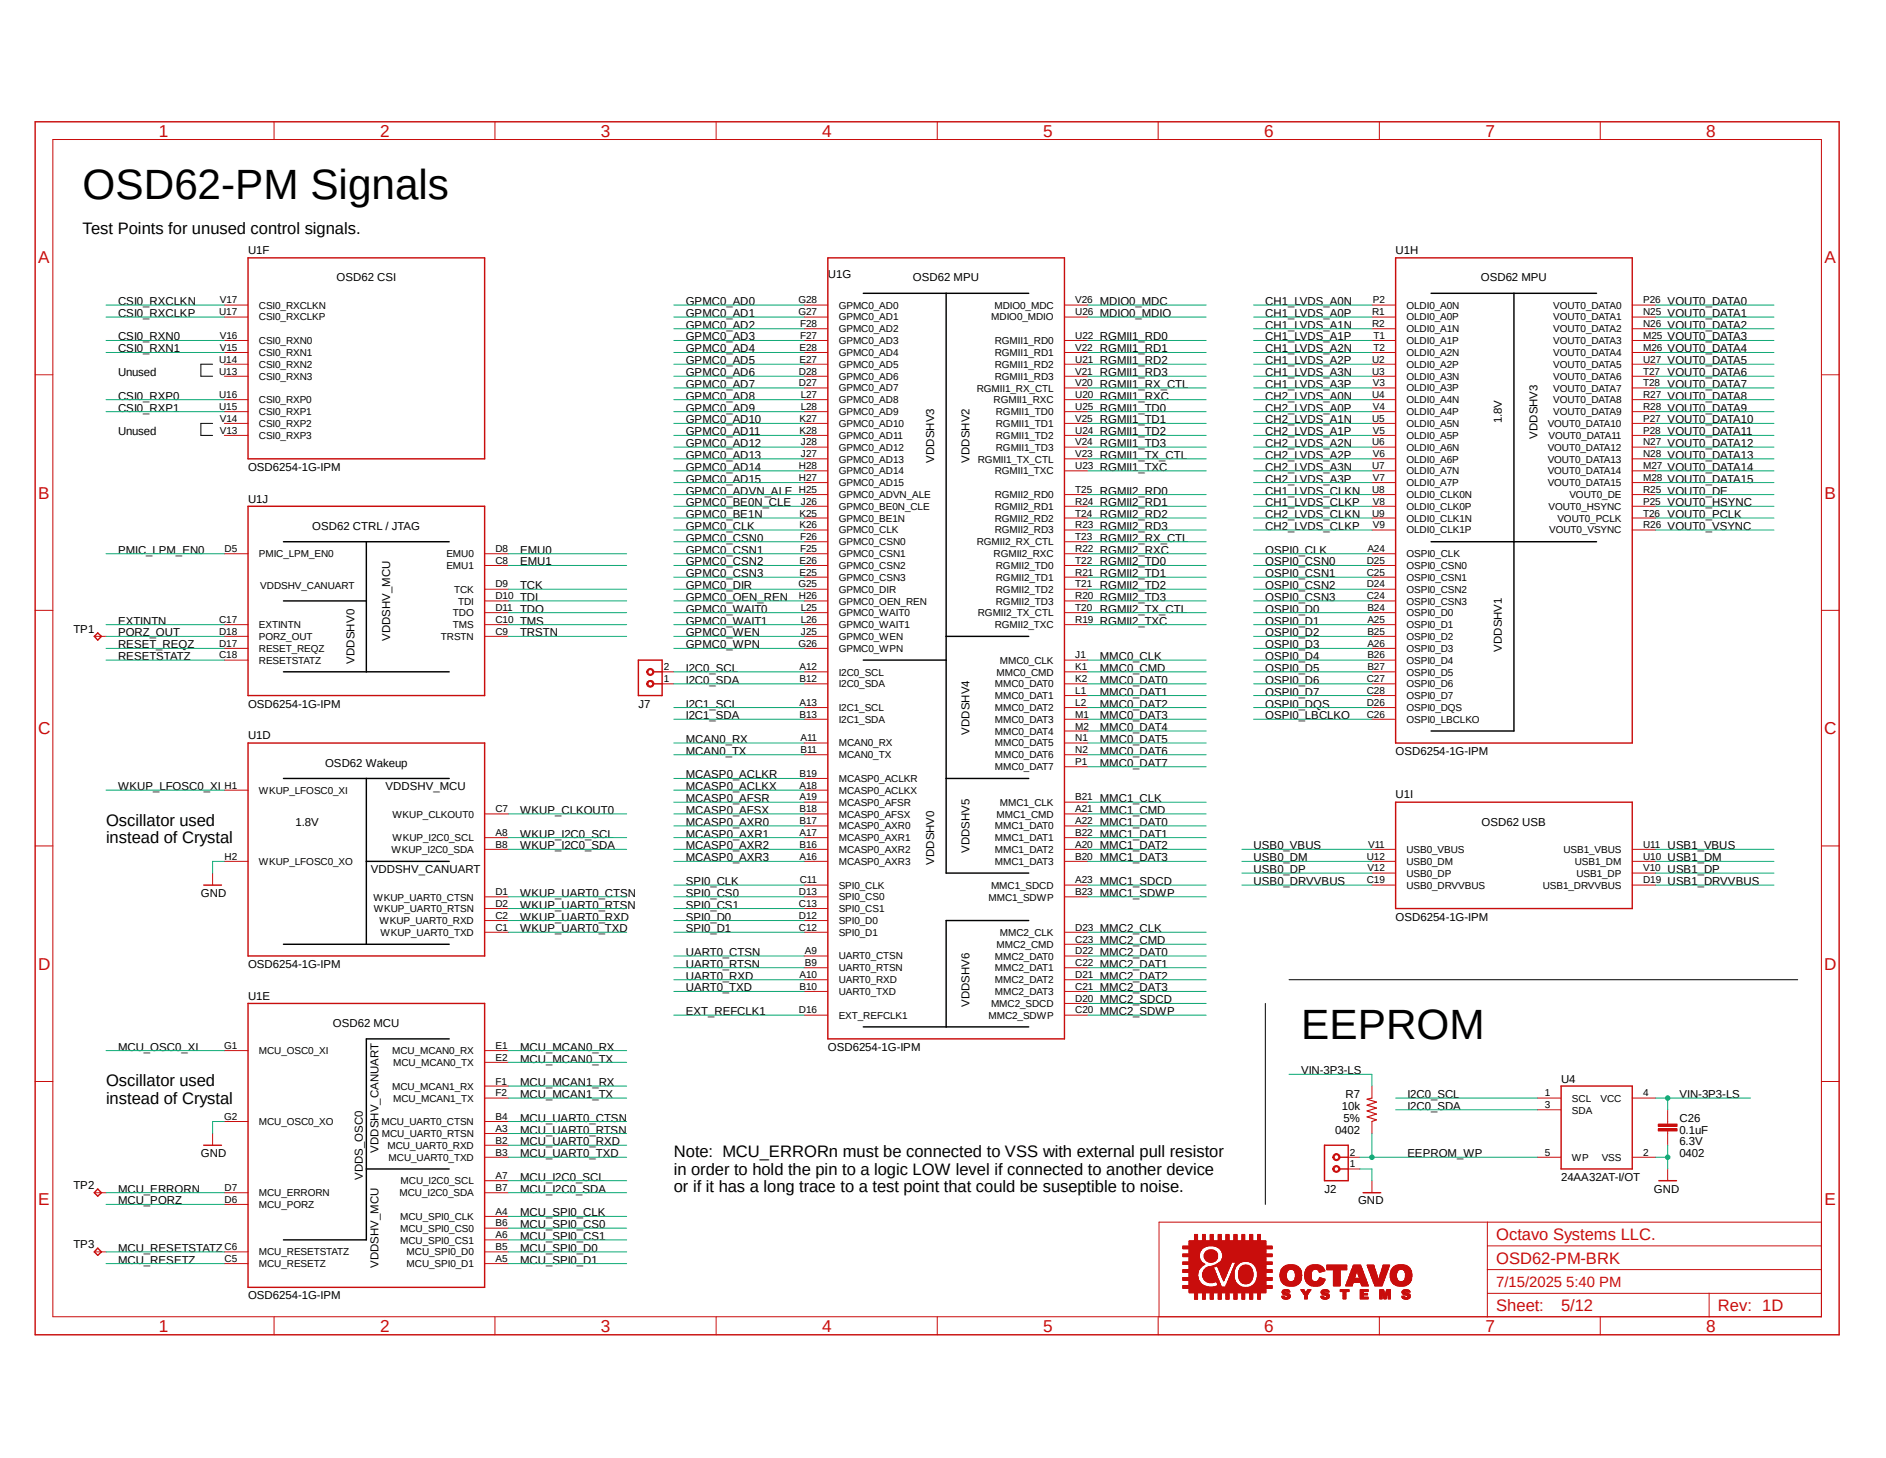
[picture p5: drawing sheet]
<svg xmlns="http://www.w3.org/2000/svg" width="279mm" height="216mm" viewBox="0 0 279 216" stroke-linecap="round" stroke-linejoin="round" font-family="sans-serif">
<defs><g id="words">
<g font-size="6.3">
<text x="12.2" y="29.4">OSD62-PM Signals</text>
<text x="192.7" y="153.8">EEPROM</text>
</g>
<g font-size="2.5" fill="#c90d0c">
<text x="23.5" y="20.2">1</text>
<text x="56.3" y="20.2">2</text>
<text x="89" y="20.2">3</text>
<text x="121.8" y="20.2">4</text>
<text x="154.5" y="20.2">5</text>
<text x="187.3" y="20.2">6</text>
<text x="220" y="20.2">7</text>
<text x="252.8" y="20.2">8</text>
<text x="5.7" y="39">A</text>
<text x="270.3" y="39">A</text>
<text x="5.7" y="73.8">B</text>
<text x="270.3" y="73.8">B</text>
<text x="5.6" y="108.7">C</text>
<text x="270.3" y="108.7">C</text>
<text x="5.6" y="143.6">D</text>
<text x="270.3" y="143.6">D</text>
<text x="5.7" y="178.5">E</text>
<text x="270.3" y="178.5">E</text>
<text x="221.7" y="183.6">Octavo Systems LLC.</text>
<text x="221.7" y="187.1">OSD62-PM-BRK</text>
<text x="23.5" y="197.2">1</text>
<text x="56.3" y="197.2">2</text>
<text x="89" y="197.2">3</text>
<text x="121.8" y="197.2">4</text>
<text x="154.5" y="197.2">5</text>
<text x="187.3" y="197.2">6</text>
<text x="220" y="197.2">7</text>
<text x="221.7" y="194.1">Sheet:</text>
<text x="231.3" y="194.1">5/12</text>
<text x="252.8" y="197.2">8</text>
<text x="254.5" y="194.1">Rev: 1D</text>
</g>
<g font-size="2.5">
<text x="12.2" y="34.6">Test Points for unused control signals.</text>
<text x="15.7" y="122.3">Oscillator used</text>
<text x="15.7" y="124.9">instead of Crystal</text>
<text x="15.7" y="160.8">Oscillator used</text>
<text x="15.7" y="163.4">instead of Crystal</text>
<text x="99.8" y="171.3">Note: MCU_ERRORn must be connected to VSS with external pull resistor</text>
<text x="99.8" y="173.9">in order to hold the pin to a logic LOW level if connected to another device</text>
<text x="99.8" y="176.6">or if it has a long trace to a test point that could be suseptible to noise.</text>
</g>
<text font-size="2.2" fill="#c90d0c" x="221.7" y="190.6">7/15/2025 5:40 PM</text>
<g font-size="1.7">
<text x="36.7" y="37.6">U1F</text>
<text x="49.9" y="41.7">OSD62 CSI</text>
<text x="122.6" y="41.1">U1G</text>
<text x="135.3" y="41.7">OSD62 MPU</text>
<text x="206.8" y="37.6">U1H</text>
<text x="219.4" y="41.7">OSD62 MPU</text>
<text x="17.5" y="45.2">CSI0_RXCLKN</text>
<text x="17.5" y="46.9">CSI0_RXCLKP</text>
<text x="101.6" y="45.2">GPMC0_AD0</text>
<text x="101.6" y="46.9">GPMC0_AD1</text>
<text x="162.9" y="45.2">MDIO0_MDC</text>
<text x="162.9" y="46.9">MDIO0_MDIO</text>
<text x="187.4" y="45.2">CH1_LVDS_A0N</text>
<text x="187.4" y="46.9">CH1_LVDS_A0P</text>
<text x="247.1" y="45.2">VOUT0_DATA0</text>
<text x="247.1" y="46.9">VOUT0_DATA1</text>
<text x="17.5" y="50.4">CSI0_RXN0</text>
<text x="17.5" y="52.2">CSI0_RXN1</text>
<text x="101.6" y="53.9">GPMC0_AD5</text>
<text x="101.6" y="50.4">GPMC0_AD3</text>
<text x="101.6" y="52.2">GPMC0_AD4</text>
<text x="101.6" y="48.7">GPMC0_AD2</text>
<text x="162.9" y="50.4">RGMII1_RD0</text>
<text x="162.9" y="52.2">RGMII1_RD1</text>
<text x="162.9" y="53.9">RGMII1_RD2</text>
<text x="187.4" y="48.7">CH1_LVDS_A1N</text>
<text x="187.4" y="50.4">CH1_LVDS_A1P</text>
<text x="187.4" y="52.2">CH1_LVDS_A2N</text>
<text x="187.4" y="53.9">CH1_LVDS_A2P</text>
<text x="247.1" y="48.7">VOUT0_DATA2</text>
<text x="247.1" y="50.4">VOUT0_DATA3</text>
<text x="247.1" y="52.2">VOUT0_DATA4</text>
<text x="247.1" y="53.9">VOUT0_DATA5</text>
<text x="17.5" y="59.2">CSI0_RXP0</text>
<text x="17.5" y="55.7">Unused</text>
<text x="101.6" y="55.7">GPMC0_AD6</text>
<text x="101.6" y="57.4">GPMC0_AD7</text>
<text x="101.6" y="59.2">GPMC0_AD8</text>
<text x="162.9" y="55.7">RGMII1_RD3</text>
<text x="162.9" y="57.4">RGMII1_RX_CTL</text>
<text x="162.9" y="59.2">RGMII1_RXC</text>
<text x="187.4" y="55.7">CH1_LVDS_A3N</text>
<text x="187.4" y="57.4">CH1_LVDS_A3P</text>
<text x="187.4" y="59.2">CH2_LVDS_A0N</text>
<text x="247.1" y="55.7">VOUT0_DATA6</text>
<text x="247.1" y="57.4">VOUT0_DATA7</text>
<text x="247.1" y="59.2">VOUT0_DATA8</text>
<text x="17.5" y="61">CSI0_RXP1</text>
<text x="17.5" y="64.5">Unused</text>
<text x="101.6" y="64.5">GPMC0_AD11</text>
<text x="101.6" y="61">GPMC0_AD9</text>
<text x="101.6" y="62.7">GPMC0_AD10</text>
<text x="162.9" y="61">RGMII1_TD0</text>
<text x="162.9" y="62.7">RGMII1_TD1</text>
<text x="162.9" y="64.5">RGMII1_TD2</text>
<text x="187.4" y="61">CH2_LVDS_A0P</text>
<text x="187.4" y="62.7">CH2_LVDS_A1N</text>
<text x="187.4" y="64.5">CH2_LVDS_A1P</text>
<text x="222.5" y="62.7" transform="rotate(-90 222.5 62.7)">1.8V</text>
<text x="227.8" y="65" transform="rotate(-90 227.8 65)">VDDSHV3</text>
<text x="247.1" y="61">VOUT0_DATA9</text>
<text x="247.1" y="62.7">VOUT0_DATA10</text>
<text x="247.1" y="64.5">VOUT0_DATA11</text>
<text x="36.7" y="69.7">OSD6254-1G-IPM</text>
<text x="101.6" y="66.2">GPMC0_AD12</text>
<text x="101.6" y="67.9">GPMC0_AD13</text>
<text x="101.6" y="71.5">GPMC0_AD15</text>
<text x="101.6" y="69.7">GPMC0_AD14</text>
<text x="138.4" y="68.5" transform="rotate(-90 138.4 68.5)">VDDSHV3</text>
<text x="143.6" y="68.5" transform="rotate(-90 143.6 68.5)">VDDSHV2</text>
<text x="162.9" y="66.2">RGMII1_TD3</text>
<text x="162.9" y="67.9">RGMII1_TX_CTL</text>
<text x="162.9" y="69.7">RGMII1_TXC</text>
<text x="187.4" y="66.2">CH2_LVDS_A2N</text>
<text x="187.4" y="67.9">CH2_LVDS_A2P</text>
<text x="187.4" y="69.7">CH2_LVDS_A3N</text>
<text x="187.4" y="71.5">CH2_LVDS_A3P</text>
<text x="247.1" y="66.2">VOUT0_DATA12</text>
<text x="247.1" y="67.9">VOUT0_DATA13</text>
<text x="247.1" y="69.7">VOUT0_DATA14</text>
<text x="247.1" y="71.5">VOUT0_DATA15</text>
<text x="36.7" y="74.5">U1J</text>
<text x="101.6" y="75">GPMC0_BE0N_CLE</text>
<text x="101.6" y="73.2">GPMC0_ADVN_ALE</text>
<text x="101.6" y="76.7">GPMC0_BE1N</text>
<text x="162.9" y="73.2">RGMII2_RD0</text>
<text x="162.9" y="75">RGMII2_RD1</text>
<text x="162.9" y="76.7">RGMII2_RD2</text>
<text x="187.4" y="73.2">CH1_LVDS_CLKN</text>
<text x="187.4" y="75">CH1_LVDS_CLKP</text>
<text x="187.4" y="76.7">CH2_LVDS_CLKN</text>
<text x="247.1" y="73.2">VOUT0_DE</text>
<text x="247.1" y="75">VOUT0_HSYNC</text>
<text x="247.1" y="76.7">VOUT0_PCLK</text>
<text x="17.5" y="82">PMIC_LPM_EN0</text>
<text x="46.3" y="78.5">OSD62 CTRL / JTAG</text>
<text x="77" y="82">EMU0</text>
<text x="77" y="83.7">EMU1</text>
<text x="101.6" y="78.5">GPMC0_CLK</text>
<text x="101.6" y="82">GPMC0_CSN1</text>
<text x="101.6" y="83.7">GPMC0_CSN2</text>
<text x="101.6" y="80.2">GPMC0_CSN0</text>
<text x="162.9" y="78.5">RGMII2_RD3</text>
<text x="162.9" y="80.2">RGMII2_RX_CTL</text>
<text x="162.9" y="82">RGMII2_RXC</text>
<text x="162.9" y="83.7">RGMII2_TD0</text>
<text x="187.4" y="82">OSPI0_CLK</text>
<text x="187.4" y="83.7">OSPI0_CSN0</text>
<text x="187.4" y="78.5">CH2_LVDS_CLKP</text>
<text x="247.1" y="78.5">VOUT0_VSYNC</text>
<text x="77" y="87.2">TCK</text>
<text x="77" y="89">TDI</text>
<text x="101.6" y="85.5">GPMC0_CSN3</text>
<text x="101.6" y="87.2">GPMC0_DIR</text>
<text x="101.6" y="89">GPMC0_OEN_REN</text>
<text x="162.9" y="85.5">RGMII2_TD1</text>
<text x="162.9" y="87.2">RGMII2_TD2</text>
<text x="162.9" y="89">RGMII2_TD3</text>
<text x="187.4" y="85.5">OSPI0_CSN1</text>
<text x="187.4" y="87.2">OSPI0_CSN2</text>
<text x="187.4" y="89">OSPI0_CSN3</text>
<text x="10.9" y="93.7">TP1</text>
<text x="17.5" y="92.5">EXTINTN</text>
<text x="17.5" y="94.2">PORZ_OUT</text>
<text x="57.8" y="94.9" transform="rotate(-90 57.8 94.9)">VDDSHV_MCU</text>
<text x="77" y="90.8">TDO</text>
<text x="77" y="92.5">TMS</text>
<text x="77" y="94.2">TRSTN</text>
<text x="101.6" y="90.8">GPMC0_WAIT0</text>
<text x="101.6" y="92.5">GPMC0_WAIT1</text>
<text x="101.6" y="94.2">GPMC0_WEN</text>
<text x="162.9" y="90.8">RGMII2_TX_CTL</text>
<text x="162.9" y="92.5">RGMII2_TXC</text>
<text x="187.4" y="90.8">OSPI0_D0</text>
<text x="187.4" y="92.5">OSPI0_D1</text>
<text x="187.4" y="94.2">OSPI0_D2</text>
<text x="17.5" y="97.7">RESETSTATZ</text>
<text x="17.5" y="96">RESET_REQZ</text>
<text x="52.5" y="98.3" transform="rotate(-90 52.5 98.3)">VDDSHV0</text>
<text x="101.6" y="99.5">I2C0_SCL</text>
<text x="101.6" y="101.3">I2C0_SDA</text>
<text x="101.6" y="96">GPMC0_WPN</text>
<text x="162.9" y="97.7">MMC0_CLK</text>
<text x="162.9" y="99.5">MMC0_CMD</text>
<text x="162.9" y="101.3">MMC0_DAT0</text>
<text x="187.4" y="96">OSPI0_D3</text>
<text x="187.4" y="97.7">OSPI0_D4</text>
<text x="187.4" y="99.5">OSPI0_D5</text>
<text x="187.4" y="101.3">OSPI0_D6</text>
<text x="222.5" y="96.5" transform="rotate(-90 222.5 96.5)">VDDSHV1</text>
<text x="36.7" y="104.8">OSD6254-1G-IPM</text>
<text x="94.6" y="104.8">J7</text>
<text x="101.6" y="104.8">I2C1_SCL</text>
<text x="101.6" y="106.5">I2C1_SDA</text>
<text x="162.9" y="103">MMC0_DAT1</text>
<text x="162.9" y="104.8">MMC0_DAT2</text>
<text x="162.9" y="106.5">MMC0_DAT3</text>
<text x="187.4" y="103">OSPI0_D7</text>
<text x="187.4" y="104.8">OSPI0_DQS</text>
<text x="187.4" y="106.5">OSPI0_LBCLKO</text>
<text x="36.7" y="109.5">U1D</text>
<text x="48.2" y="113.5">OSD62 Wakeup</text>
<text x="101.6" y="110">MCAN0_RX</text>
<text x="101.6" y="111.8">MCAN0_TX</text>
<text x="143.6" y="108.8" transform="rotate(-90 143.6 108.8)">VDDSHV4</text>
<text x="162.9" y="108.2">MMC0_DAT4</text>
<text x="162.9" y="110">MMC0_DAT5</text>
<text x="162.9" y="111.8">MMC0_DAT6</text>
<text x="162.9" y="113.5">MMC0_DAT7</text>
<text x="206.8" y="111.8">OSD6254-1G-IPM</text>
<text x="17.5" y="117">WKUP_LFOSC0_XI</text>
<text x="57.1" y="117">VDDSHV_MCU</text>
<text x="101.6" y="115.3">MCASP0_ACLKR</text>
<text x="101.6" y="117">MCASP0_ACLKX</text>
<text x="101.6" y="118.8">MCASP0_AFSR</text>
<text x="162.9" y="118.8">MMC1_CLK</text>
<text x="206.8" y="118.2">U1I</text>
<text x="43.8" y="122.3">1.8V</text>
<text x="77" y="120.5">WKUP_CLKOUT0</text>
<text x="77" y="124">WKUP_I2C0_SCL</text>
<text x="77" y="125.8">WKUP_I2C0_SDA</text>
<text x="101.6" y="120.5">MCASP0_AFSX</text>
<text x="101.6" y="122.3">MCASP0_AXR0</text>
<text x="101.6" y="124">MCASP0_AXR1</text>
<text x="101.6" y="125.8">MCASP0_AXR2</text>
<text x="162.9" y="120.5">MMC1_CMD</text>
<text x="162.9" y="122.3">MMC1_DAT0</text>
<text x="162.9" y="124">MMC1_DAT1</text>
<text x="162.9" y="125.8">MMC1_DAT2</text>
<text x="185.7" y="125.8">USB0_VBUS</text>
<text x="219.5" y="122.3">OSD62 USB</text>
<text x="247.1" y="125.8">USB1_VBUS</text>
<text x="54.9" y="129.3">VDDSHV_CANUART</text>
<text x="101.6" y="127.5">MCASP0_AXR3</text>
<text x="101.6" y="131.1">SPI0_CLK</text>
<text x="138.4" y="128.1" transform="rotate(-90 138.4 128.1)">VDDSHV0</text>
<text x="143.6" y="126.3" transform="rotate(-90 143.6 126.3)">VDDSHV5</text>
<text x="162.9" y="127.5">MMC1_DAT3</text>
<text x="162.9" y="131.1">MMC1_SDCD</text>
<text x="185.7" y="127.5">USB0_DM</text>
<text x="185.7" y="129.3">USB0_DP</text>
<text x="185.7" y="131.1">USB0_DRVVBUS</text>
<text x="247.1" y="127.5">USB1_DM</text>
<text x="247.1" y="129.3">USB1_DP</text>
<text x="247.1" y="131.1">USB1_DRVVBUS</text>
<text x="29.8" y="132.8">GND</text>
<text x="77" y="132.8">WKUP_UART0_CTSN</text>
<text x="77" y="134.5">WKUP_UART0_RTSN</text>
<text x="77" y="136.3">WKUP_UART0_RXD</text>
<text x="101.6" y="132.8">SPI0_CS0</text>
<text x="101.6" y="134.5">SPI0_CS1</text>
<text x="101.6" y="136.3">SPI0_D0</text>
<text x="162.9" y="132.8">MMC1_SDWP</text>
<text x="206.8" y="136.3">OSD6254-1G-IPM</text>
<text x="36.7" y="143.3">OSD6254-1G-IPM</text>
<text x="77" y="138">WKUP_UART0_TXD</text>
<text x="101.6" y="138">SPI0_D1</text>
<text x="101.6" y="141.6">UART0_CTSN</text>
<text x="101.6" y="143.3">UART0_RTSN</text>
<text x="162.9" y="138">MMC2_CLK</text>
<text x="162.9" y="139.8">MMC2_CMD</text>
<text x="162.9" y="141.6">MMC2_DAT0</text>
<text x="162.9" y="143.3">MMC2_DAT1</text>
<text x="36.7" y="148">U1E</text>
<text x="101.6" y="145.1">UART0_RXD</text>
<text x="101.6" y="146.8">UART0_TXD</text>
<text x="143.6" y="149.1" transform="rotate(-90 143.6 149.1)">VDDSHV6</text>
<text x="162.9" y="145.1">MMC2_DAT2</text>
<text x="162.9" y="146.8">MMC2_DAT3</text>
<text x="162.9" y="148.6">MMC2_SDCD</text>
<text x="17.5" y="155.6">MCU_OSC0_XI</text>
<text x="49.3" y="152.1">OSD62 MCU</text>
<text x="77" y="155.6">MCU_MCAN0_RX</text>
<text x="101.6" y="150.3">EXT_REFCLK1</text>
<text x="122.6" y="155.6">OSD6254-1G-IPM</text>
<text x="162.9" y="150.3">MMC2_SDWP</text>
<text x="77" y="157.4">MCU_MCAN0_TX</text>
<text x="77" y="160.8">MCU_MCAN1_RX</text>
<text x="192.7" y="159.1">VIN-3P3-LS</text>
<text x="231.3" y="160.3">U4</text>
<text x="77" y="162.6">MCU_MCAN1_TX</text>
<text x="77" y="166.1">MCU_UART0_CTSN</text>
<text x="77" y="167.8">MCU_UART0_RTSN</text>
<text x="197.8" y="167.8">0402</text>
<text x="198.8" y="164.3">10k</text>
<text x="199" y="166.1">5%</text>
<text x="199.3" y="162.6">R7</text>
<text x="208.5" y="162.6">I2C0_SCL</text>
<text x="208.5" y="164.3">I2C0_SDA</text>
<text x="248.8" y="167.8">0.1uF</text>
<text x="248.8" y="166.1">C26</text>
<text x="248.8" y="162.6">VIN-3P3-LS</text>
<text x="29.8" y="171.4">GND</text>
<text x="56" y="170.7" transform="rotate(-90 56 170.7)">VDDSHV_CANUART</text>
<text x="77" y="169.6">MCU_UART0_RXD</text>
<text x="77" y="171.4">MCU_UART0_TXD</text>
<text x="208.5" y="171.4">EEPROM_WP</text>
<text x="248.8" y="169.6">6.3V</text>
<text x="248.8" y="171.4">0402</text>
<text x="10.9" y="176.1">TP2</text>
<text x="17.5" y="178.3">MCU_PORZ</text>
<text x="17.5" y="176.6">MCU_ERRORN</text>
<text x="53.8" y="174.7" transform="rotate(-90 53.8 174.7)">VDDS_OSC0</text>
<text x="77" y="174.8">MCU_I2C0_SCL</text>
<text x="77" y="176.6">MCU_I2C0_SDA</text>
<text x="196.2" y="176.6">J2</text>
<text x="201.2" y="178.3">GND</text>
<text x="231.3" y="174.8">24AA32AT-I/OT</text>
<text x="245" y="176.6">GND</text>
<text x="10.9" y="184.8">TP3</text>
<text x="17.5" y="185.4">MCU_RESETSTATZ</text>
<text x="77" y="180.1">MCU_SPI0_CLK</text>
<text x="77" y="181.9">MCU_SPI0_CS0</text>
<text x="77" y="183.6">MCU_SPI0_CS1</text>
<text x="77" y="185.4">MCU_SPI0_D0</text>
<text x="17.5" y="187.1">MCU_RESETZ</text>
<text x="56" y="187.8" transform="rotate(-90 56 187.8)">VDDSHV_MCU</text>
<text x="77" y="187.1">MCU_SPI0_D1</text>
<text x="36.7" y="192.4">OSD6254-1G-IPM</text>
</g>
<g font-size="1.5">
<text x="32.5" y="46.7">U17</text>
<text x="32.6" y="44.9">V17</text>
<text x="38.4" y="45.7">CSI0_RXCLKN</text>
<text x="38.4" y="47.5">CSI0_RXCLKP</text>
<text x="118.3" y="44.9">G28</text>
<text x="118.3" y="46.7">G27</text>
<text x="124.2" y="45.7">GPMC0_AD0</text>
<text x="124.2" y="47.5">GPMC0_AD1</text>
<text x="146.9" y="47.5">MDIO0_MDIO</text>
<text x="147.3" y="45.7">MDIO0_MDC</text>
<text x="159.3" y="44.9">V26</text>
<text x="159.3" y="46.7">U26</text>
<text x="203.3" y="46.7">R1</text>
<text x="203.4" y="44.9">P2</text>
<text x="208.4" y="45.7">OLDI0_A0N</text>
<text x="208.4" y="47.5">OLDI0_A0P</text>
<text x="230.1" y="45.7">VOUT0_DATA0</text>
<text x="230.1" y="47.5">VOUT0_DATA1</text>
<text x="243.4" y="44.9">P26</text>
<text x="243.4" y="46.7">N25</text>
<text x="32.5" y="53.7">U14</text>
<text x="32.6" y="50.2">V16</text>
<text x="32.6" y="51.9">V15</text>
<text x="38.4" y="51">CSI0_RXN0</text>
<text x="38.4" y="52.7">CSI0_RXN1</text>
<text x="118.4" y="51.9">E28</text>
<text x="118.4" y="53.7">E27</text>
<text x="118.5" y="48.4">F28</text>
<text x="118.5" y="50.2">F27</text>
<text x="124.2" y="49.2">GPMC0_AD2</text>
<text x="124.2" y="51">GPMC0_AD3</text>
<text x="124.2" y="52.7">GPMC0_AD4</text>
<text x="147.4" y="51">RGMII1_RD0</text>
<text x="147.4" y="52.7">RGMII1_RD1</text>
<text x="159.3" y="50.2">U22</text>
<text x="159.3" y="51.9">V22</text>
<text x="159.3" y="53.7">U21</text>
<text x="203.3" y="48.4">R2</text>
<text x="203.3" y="53.7">U2</text>
<text x="203.5" y="50.2">T1</text>
<text x="203.5" y="51.9">T2</text>
<text x="208.4" y="49.2">OLDI0_A1N</text>
<text x="208.4" y="51">OLDI0_A1P</text>
<text x="208.4" y="52.7">OLDI0_A2N</text>
<text x="230.1" y="49.2">VOUT0_DATA2</text>
<text x="230.1" y="51">VOUT0_DATA3</text>
<text x="230.1" y="52.7">VOUT0_DATA4</text>
<text x="243.4" y="48.4">N26</text>
<text x="243.4" y="50.2">M25</text>
<text x="243.4" y="51.9">M26</text>
<text x="243.4" y="53.7">U27</text>
<text x="32.5" y="55.5">U13</text>
<text x="32.5" y="59">U16</text>
<text x="38.4" y="54.5">CSI0_RXN2</text>
<text x="38.4" y="56.2">CSI0_RXN3</text>
<text x="38.4" y="59.7">CSI0_RXP0</text>
<text x="118.4" y="55.5">D28</text>
<text x="118.4" y="57.2">D27</text>
<text x="118.6" y="59">L27</text>
<text x="124.2" y="54.5">GPMC0_AD5</text>
<text x="124.2" y="56.2">GPMC0_AD6</text>
<text x="124.2" y="58">GPMC0_AD7</text>
<text x="124.2" y="59.7">GPMC0_AD8</text>
<text x="144.7" y="58">RGMII1_RX_CTL</text>
<text x="147.2" y="59.7">RGMII1_RXC</text>
<text x="147.4" y="54.5">RGMII1_RD2</text>
<text x="147.4" y="56.2">RGMII1_RD3</text>
<text x="159.3" y="55.5">V21</text>
<text x="159.3" y="57.2">V20</text>
<text x="159.3" y="59">U20</text>
<text x="203.3" y="55.5">U3</text>
<text x="203.3" y="59">U4</text>
<text x="203.4" y="57.2">V3</text>
<text x="208.4" y="54.5">OLDI0_A2P</text>
<text x="208.4" y="56.2">OLDI0_A3N</text>
<text x="208.4" y="58">OLDI0_A3P</text>
<text x="208.4" y="59.7">OLDI0_A4N</text>
<text x="230.1" y="54.5">VOUT0_DATA5</text>
<text x="230.1" y="56.2">VOUT0_DATA6</text>
<text x="230.1" y="58">VOUT0_DATA7</text>
<text x="230.1" y="59.7">VOUT0_DATA8</text>
<text x="243.4" y="55.5">T27</text>
<text x="243.4" y="57.2">T28</text>
<text x="243.4" y="59">R27</text>
<text x="32.5" y="60.7">U15</text>
<text x="32.6" y="62.4">V14</text>
<text x="32.6" y="64.2">V13</text>
<text x="38.4" y="61.5">CSI0_RXP1</text>
<text x="38.4" y="63.2">CSI0_RXP2</text>
<text x="38.4" y="65">CSI0_RXP3</text>
<text x="118.4" y="62.4">K27</text>
<text x="118.4" y="64.2">K28</text>
<text x="118.6" y="60.7">L28</text>
<text x="118.7" y="66">J28</text>
<text x="124.2" y="61.5">GPMC0_AD9</text>
<text x="124.2" y="63.2">GPMC0_AD10</text>
<text x="124.2" y="65">GPMC0_AD11</text>
<text x="147.5" y="61.5">RGMII1_TD0</text>
<text x="147.5" y="63.2">RGMII1_TD1</text>
<text x="147.5" y="65">RGMII1_TD2</text>
<text x="159.3" y="60.7">U25</text>
<text x="159.3" y="62.4">V25</text>
<text x="159.3" y="64.2">U24</text>
<text x="159.3" y="66">V24</text>
<text x="203.3" y="62.4">U5</text>
<text x="203.3" y="66">U6</text>
<text x="203.4" y="60.7">V4</text>
<text x="203.4" y="64.2">V5</text>
<text x="208.4" y="61.5">OLDI0_A4P</text>
<text x="208.4" y="63.2">OLDI0_A5N</text>
<text x="208.4" y="65">OLDI0_A5P</text>
<text x="229.3" y="63.2">VOUT0_DATA10</text>
<text x="229.4" y="65">VOUT0_DATA11</text>
<text x="230.1" y="61.5">VOUT0_DATA9</text>
<text x="243.4" y="60.7">R28</text>
<text x="243.4" y="62.4">P27</text>
<text x="243.4" y="64.2">P28</text>
<text x="243.4" y="66">N27</text>
<text x="118.4" y="69.5">H28</text>
<text x="118.4" y="71.2">H27</text>
<text x="118.7" y="67.7">J27</text>
<text x="124.2" y="66.7">GPMC0_AD12</text>
<text x="124.2" y="68.5">GPMC0_AD13</text>
<text x="124.2" y="70.2">GPMC0_AD14</text>
<text x="144.9" y="68.5">RGMII1_TX_CTL</text>
<text x="147.4" y="70.2">RGMII1_TXC</text>
<text x="147.5" y="66.8">RGMII1_TD3</text>
<text x="159.3" y="67.7">V23</text>
<text x="159.3" y="69.5">U23</text>
<text x="203.3" y="69.5">U7</text>
<text x="203.4" y="67.7">V6</text>
<text x="203.4" y="71.2">V7</text>
<text x="208.4" y="66.7">OLDI0_A6N</text>
<text x="208.4" y="68.5">OLDI0_A6P</text>
<text x="208.4" y="70.2">OLDI0_A7N</text>
<text x="229.3" y="66.8">VOUT0_DATA12</text>
<text x="229.3" y="68.5">VOUT0_DATA13</text>
<text x="229.3" y="70.2">VOUT0_DATA14</text>
<text x="243.4" y="67.7">N28</text>
<text x="243.4" y="69.5">M27</text>
<text x="243.4" y="71.2">M28</text>
<text x="118.4" y="73">H25</text>
<text x="118.4" y="76.5">K25</text>
<text x="118.7" y="74.7">J26</text>
<text x="124.2" y="73.7">GPMC0_ADVN_ALE</text>
<text x="124.2" y="75.5">GPMC0_BE0N_CLE</text>
<text x="124.2" y="77.3">GPMC0_BE1N</text>
<text x="124.2" y="72">GPMC0_AD15</text>
<text x="147.4" y="73.7">RGMII2_RD0</text>
<text x="147.4" y="75.5">RGMII2_RD1</text>
<text x="147.4" y="77.3">RGMII2_RD2</text>
<text x="159.3" y="73">T25</text>
<text x="159.3" y="74.7">R24</text>
<text x="159.3" y="76.5">T24</text>
<text x="203.3" y="73">U8</text>
<text x="203.3" y="76.5">U9</text>
<text x="203.4" y="74.7">V8</text>
<text x="208.4" y="72">OLDI0_A7P</text>
<text x="208.4" y="73.7">OLDI0_CLK0N</text>
<text x="208.4" y="75.5">OLDI0_CLK0P</text>
<text x="208.4" y="77.3">OLDI0_CLK1N</text>
<text x="229.3" y="72">VOUT0_DATA15</text>
<text x="229.4" y="75.5">VOUT0_HSYNC</text>
<text x="230.7" y="77.3">VOUT0_PCLK</text>
<text x="232.5" y="73.7">VOUT0_DE</text>
<text x="243.4" y="73">R25</text>
<text x="243.4" y="74.7">P25</text>
<text x="243.4" y="76.5">T26</text>
<text x="33.3" y="81.7">D5</text>
<text x="38.4" y="82.5">PMIC_LPM_EN0</text>
<text x="66.1" y="82.5">EMU0</text>
<text x="73.4" y="81.7">D8</text>
<text x="73.4" y="83.5">C8</text>
<text x="118.4" y="78.2">K26</text>
<text x="118.4" y="83.5">E26</text>
<text x="118.5" y="80">F26</text>
<text x="118.5" y="81.7">F25</text>
<text x="124.2" y="79">GPMC0_CLK</text>
<text x="124.2" y="80.8">GPMC0_CSN0</text>
<text x="124.2" y="82.5">GPMC0_CSN1</text>
<text x="144.7" y="80.8">RGMII2_RX_CTL</text>
<text x="147.2" y="82.5">RGMII2_RXC</text>
<text x="147.4" y="79">RGMII2_RD3</text>
<text x="159.3" y="78.2">R23</text>
<text x="159.3" y="80">T23</text>
<text x="159.3" y="81.7">R22</text>
<text x="159.3" y="83.5">T22</text>
<text x="202.5" y="83.5">D25</text>
<text x="202.6" y="81.7">A24</text>
<text x="203.4" y="78.2">V9</text>
<text x="208.4" y="79">OLDI0_CLK1P</text>
<text x="208.4" y="82.5">OSPI0_CLK</text>
<text x="229.5" y="79">VOUT0_VSYNC</text>
<text x="243.4" y="78.2">R26</text>
<text x="38.6" y="87.2">VDDSHV_CANUART</text>
<text x="66.1" y="84.3">EMU1</text>
<text x="67.3" y="87.8">TCK</text>
<text x="67.9" y="89.5">TDI</text>
<text x="73.4" y="87">D9</text>
<text x="73.4" y="88.7">D10</text>
<text x="118.3" y="87">G25</text>
<text x="118.4" y="88.7">H26</text>
<text x="118.4" y="85.3">E25</text>
<text x="124.2" y="84.2">GPMC0_CSN2</text>
<text x="124.2" y="86">GPMC0_CSN3</text>
<text x="124.2" y="87.8">GPMC0_DIR</text>
<text x="124.2" y="89.5">GPMC0_OEN_REN</text>
<text x="147.5" y="84.3">RGMII2_TD0</text>
<text x="147.5" y="86">RGMII2_TD1</text>
<text x="147.5" y="87.8">RGMII2_TD2</text>
<text x="147.5" y="89.5">RGMII2_TD3</text>
<text x="159.3" y="85.3">R21</text>
<text x="159.3" y="87">T21</text>
<text x="159.3" y="88.7">R20</text>
<text x="202.5" y="85.3">C25</text>
<text x="202.5" y="87">D24</text>
<text x="202.5" y="88.7">C24</text>
<text x="208.4" y="84.2">OSPI0_CSN0</text>
<text x="208.4" y="86">OSPI0_CSN1</text>
<text x="208.4" y="87.8">OSPI0_CSN2</text>
<text x="208.4" y="89.5">OSPI0_CSN3</text>
<text x="32.5" y="92.2">C17</text>
<text x="32.5" y="94">D18</text>
<text x="32.5" y="95.8">D17</text>
<text x="38.4" y="93">EXTINTN</text>
<text x="38.4" y="94.8">PORZ_OUT</text>
<text x="65.3" y="94.8">TRSTN</text>
<text x="67.1" y="91.3">TDO</text>
<text x="67.1" y="93">TMS</text>
<text x="73.4" y="90.5">D11</text>
<text x="73.4" y="92.2">C10</text>
<text x="73.4" y="94">C9</text>
<text x="118.3" y="95.8">G26</text>
<text x="118.6" y="90.5">L25</text>
<text x="118.6" y="92.2">L26</text>
<text x="118.7" y="94">J25</text>
<text x="124.2" y="91.3">GPMC0_WAIT0</text>
<text x="124.2" y="93">GPMC0_WAIT1</text>
<text x="124.2" y="94.8">GPMC0_WEN</text>
<text x="144.9" y="91.3">RGMII2_TX_CTL</text>
<text x="147.4" y="93">RGMII2_TXC</text>
<text x="159.3" y="90.5">T20</text>
<text x="159.3" y="92.2">R19</text>
<text x="202.6" y="90.5">B24</text>
<text x="202.6" y="92.2">A25</text>
<text x="202.6" y="94">B25</text>
<text x="202.6" y="95.8">A26</text>
<text x="208.4" y="91.3">OSPI0_D0</text>
<text x="208.4" y="93">OSPI0_D1</text>
<text x="208.4" y="94.8">OSPI0_D2</text>
<text x="32.5" y="97.5">C18</text>
<text x="38.4" y="96.5">RESET_REQZ</text>
<text x="38.4" y="98.3">RESETSTATZ</text>
<text x="98.3" y="101">1</text>
<text x="98.3" y="99.3">2</text>
<text x="118.4" y="99.3">A12</text>
<text x="118.4" y="101">B12</text>
<text x="124.2" y="96.5">GPMC0_WPN</text>
<text x="124.2" y="100">I2C0_SCL</text>
<text x="124.2" y="101.8">I2C0_SDA</text>
<text x="147.4" y="101.8">MMC0_DAT0</text>
<text x="147.6" y="100">MMC0_CMD</text>
<text x="148.1" y="98.3">MMC0_CLK</text>
<text x="159.3" y="97.5">J1</text>
<text x="159.3" y="99.3">K1</text>
<text x="159.3" y="101">K2</text>
<text x="202.5" y="101">C27</text>
<text x="202.6" y="97.5">B26</text>
<text x="202.6" y="99.3">B27</text>
<text x="208.4" y="96.5">OSPI0_D3</text>
<text x="208.4" y="98.3">OSPI0_D4</text>
<text x="208.4" y="100">OSPI0_D5</text>
<text x="208.4" y="101.8">OSPI0_D6</text>
<text x="118.4" y="104.5">A13</text>
<text x="118.4" y="106.3">B13</text>
<text x="124.2" y="105.3">I2C1_SCL</text>
<text x="124.2" y="107">I2C1_SDA</text>
<text x="147.4" y="103.5">MMC0_DAT1</text>
<text x="147.4" y="105.3">MMC0_DAT2</text>
<text x="147.4" y="107.1">MMC0_DAT3</text>
<text x="159.3" y="102.7">L1</text>
<text x="159.3" y="104.5">L2</text>
<text x="159.3" y="106.3">M1</text>
<text x="202.5" y="102.7">C28</text>
<text x="202.5" y="104.5">D26</text>
<text x="202.5" y="106.3">C26</text>
<text x="208.4" y="103.5">OSPI0_D7</text>
<text x="208.4" y="105.3">OSPI0_DQS</text>
<text x="208.4" y="107">OSPI0_LBCLKO</text>
<text x="118.6" y="109.8">A11</text>
<text x="118.6" y="111.5">B11</text>
<text x="124.2" y="110.5">MCAN0_RX</text>
<text x="124.2" y="112.3">MCAN0_TX</text>
<text x="147.4" y="108.8">MMC0_DAT4</text>
<text x="147.4" y="110.5">MMC0_DAT5</text>
<text x="147.4" y="112.3">MMC0_DAT6</text>
<text x="159.3" y="108">M2</text>
<text x="159.3" y="109.8">N1</text>
<text x="159.3" y="111.5">N2</text>
<text x="159.3" y="113.3">P1</text>
<text x="33.3" y="116.8">H1</text>
<text x="38.4" y="117.6">WKUP_LFOSC0_XI</text>
<text x="118.4" y="115">B19</text>
<text x="118.4" y="116.8">A18</text>
<text x="118.4" y="118.5">A19</text>
<text x="124.2" y="115.8">MCASP0_ACLKR</text>
<text x="124.2" y="117.6">MCASP0_ACLKX</text>
<text x="124.2" y="119.3">MCASP0_AFSR</text>
<text x="147.4" y="114">MMC0_DAT7</text>
<text x="148.1" y="119.3">MMC1_CLK</text>
<text x="159.3" y="118.5">B21</text>
<text x="58.1" y="121.1">WKUP_CLKOUT0</text>
<text x="58.2" y="124.6">WKUP_I2C0_SCL</text>
<text x="73.4" y="120.3">C7</text>
<text x="73.4" y="123.8">A8</text>
<text x="73.4" y="125.6">B8</text>
<text x="118.4" y="120.3">B18</text>
<text x="118.4" y="122">B17</text>
<text x="118.4" y="123.8">A17</text>
<text x="118.4" y="125.6">B16</text>
<text x="124.2" y="121.1">MCASP0_AFSX</text>
<text x="124.2" y="122.8">MCASP0_AXR0</text>
<text x="124.2" y="124.5">MCASP0_AXR1</text>
<text x="147.4" y="122.8">MMC1_DAT0</text>
<text x="147.4" y="124.6">MMC1_DAT1</text>
<text x="147.6" y="121.1">MMC1_CMD</text>
<text x="159.3" y="120.3">A21</text>
<text x="159.3" y="122">A22</text>
<text x="159.3" y="123.8">B22</text>
<text x="159.3" y="125.6">A20</text>
<text x="202.7" y="125.6">V11</text>
<text x="243.4" y="125.6">U11</text>
<text x="33.3" y="127.3">H2</text>
<text x="38.4" y="128.1">WKUP_LFOSC0_XO</text>
<text x="58" y="126.3">WKUP_I2C0_SDA</text>
<text x="118.4" y="127.3">A16</text>
<text x="118.5" y="130.8">C11</text>
<text x="124.2" y="126.3">MCASP0_AXR2</text>
<text x="124.2" y="128.1">MCASP0_AXR3</text>
<text x="124.2" y="131.6">SPI0_CLK</text>
<text x="146.8" y="131.6">MMC1_SDCD</text>
<text x="147.4" y="126.3">MMC1_DAT2</text>
<text x="147.4" y="128.1">MMC1_DAT3</text>
<text x="159.3" y="127.3">B20</text>
<text x="159.3" y="130.8">A23</text>
<text x="202.5" y="127.3">U12</text>
<text x="202.5" y="130.8">C19</text>
<text x="202.6" y="129">V12</text>
<text x="208.4" y="126.3">USB0_VBUS</text>
<text x="208.4" y="128.1">USB0_DM</text>
<text x="208.4" y="129.8">USB0_DP</text>
<text x="208.4" y="131.6">USB0_DRVVBUS</text>
<text x="228.6" y="131.6">USB1_DRVVBUS</text>
<text x="231.6" y="126.3">USB1_VBUS</text>
<text x="233.3" y="128.1">USB1_DM</text>
<text x="233.6" y="129.8">USB1_DP</text>
<text x="243.4" y="127.3">U10</text>
<text x="243.4" y="129">V10</text>
<text x="243.4" y="130.8">D19</text>
<text x="55.3" y="133.4">WKUP_UART0_CTSN</text>
<text x="55.4" y="135.1">WKUP_UART0_RTSN</text>
<text x="56.2" y="136.8">WKUP_UART0_RXD</text>
<text x="73.4" y="132.5">D1</text>
<text x="73.4" y="134.3">D2</text>
<text x="73.4" y="136.1">C2</text>
<text x="73.4" y="137.8">C1</text>
<text x="118.4" y="132.5">D13</text>
<text x="118.4" y="134.3">C13</text>
<text x="118.4" y="136.1">D12</text>
<text x="118.4" y="137.8">C12</text>
<text x="124.2" y="133.3">SPI0_CS0</text>
<text x="124.2" y="135.1">SPI0_CS1</text>
<text x="124.2" y="136.8">SPI0_D0</text>
<text x="146.4" y="133.4">MMC1_SDWP</text>
<text x="159.3" y="132.5">B23</text>
<text x="159.3" y="137.8">D23</text>
<text x="56.4" y="138.6">WKUP_UART0_TXD</text>
<text x="119.3" y="141.3">A9</text>
<text x="119.3" y="143.1">B9</text>
<text x="124.2" y="138.6">SPI0_D1</text>
<text x="124.2" y="142.1">UART0_CTSN</text>
<text x="124.2" y="143.9">UART0_RTSN</text>
<text x="147.4" y="142.1">MMC2_DAT0</text>
<text x="147.4" y="143.9">MMC2_DAT1</text>
<text x="147.6" y="140.3">MMC2_CMD</text>
<text x="148.1" y="138.6">MMC2_CLK</text>
<text x="159.3" y="139.6">C23</text>
<text x="159.3" y="141.3">D22</text>
<text x="159.3" y="143.1">C22</text>
<text x="118.4" y="144.8">A10</text>
<text x="118.4" y="146.6">B10</text>
<text x="124.2" y="145.6">UART0_RXD</text>
<text x="124.2" y="147.4">UART0_TXD</text>
<text x="146.8" y="149.1">MMC2_SDCD</text>
<text x="147.4" y="145.6">MMC2_DAT2</text>
<text x="147.4" y="147.4">MMC2_DAT3</text>
<text x="159.3" y="144.8">D21</text>
<text x="159.3" y="146.6">C21</text>
<text x="159.3" y="148.3">D20</text>
<text x="33.2" y="155.3">G1</text>
<text x="73.4" y="155.3">E1</text>
<text x="118.4" y="150.1">D16</text>
<text x="124.2" y="150.8">EXT_REFCLK1</text>
<text x="146.4" y="150.9">MMC2_SDWP</text>
<text x="159.3" y="150.1">C20</text>
<text x="38.4" y="156.1">MCU_OSC0_XI</text>
<text x="58.1" y="156.1">MCU_MCAN0_RX</text>
<text x="58.1" y="161.4">MCU_MCAN1_RX</text>
<text x="58.3" y="157.9">MCU_MCAN0_TX</text>
<text x="73.4" y="157.1">E2</text>
<text x="73.4" y="160.6">F1</text>
<text x="33.2" y="165.9">G2</text>
<text x="38.4" y="166.6">MCU_OSC0_XO</text>
<text x="56.5" y="166.6">MCU_UART0_CTSN</text>
<text x="58.3" y="163.1">MCU_MCAN1_TX</text>
<text x="73.4" y="162.3">F2</text>
<text x="73.4" y="165.9">B4</text>
<text x="73.4" y="167.6">A3</text>
<text x="228.9" y="162.3">1</text>
<text x="228.9" y="164.1">3</text>
<text x="232.9" y="163.1">SCL</text>
<text x="232.9" y="164.9">SDA</text>
<text x="237.1" y="163.1">VCC</text>
<text x="243.4" y="162.3">4</text>
<text x="56.6" y="168.4">MCU_UART0_RTSN</text>
<text x="57.4" y="170.1">MCU_UART0_RXD</text>
<text x="57.6" y="171.9">MCU_UART0_TXD</text>
<text x="73.4" y="169.3">B2</text>
<text x="73.4" y="171.1">B3</text>
<text x="200" y="172.8">1</text>
<text x="200" y="171.1">2</text>
<text x="228.9" y="171.1">5</text>
<text x="232.9" y="171.9">WP</text>
<text x="237.3" y="171.9">VSS</text>
<text x="243.4" y="171.1">2</text>
<text x="33.3" y="176.4">D7</text>
<text x="33.3" y="178.1">D6</text>
<text x="38.4" y="177.1">MCU_ERRORN</text>
<text x="38.4" y="178.9">MCU_PORZ</text>
<text x="59.2" y="177.1">MCU_I2C0_SDA</text>
<text x="59.4" y="175.4">MCU_I2C0_SCL</text>
<text x="73.4" y="174.6">A7</text>
<text x="73.4" y="176.4">B7</text>
<text x="73.4" y="179.9">A4</text>
<text x="33.3" y="185.1">C6</text>
<text x="38.4" y="185.9">MCU_RESETSTATZ</text>
<text x="59.3" y="180.6">MCU_SPI0_CLK</text>
<text x="59.3" y="182.4">MCU_SPI0_CS0</text>
<text x="59.3" y="184.2">MCU_SPI0_CS1</text>
<text x="60.2" y="185.9">MCU_SPI0_D0</text>
<text x="73.4" y="181.6">B6</text>
<text x="73.4" y="183.4">A6</text>
<text x="73.4" y="185.1">B5</text>
<text x="33.3" y="186.9">C5</text>
<text x="38.4" y="187.7">MCU_RESETZ</text>
<text x="60.2" y="187.7">MCU_SPI0_D1</text>
<text x="73.4" y="186.9">A5</text>
</g>
</g></defs>
<path d="M31.5 53.9h-1.7v1.8h1.7M31.5 62.7h-1.7v1.8h1.7M187.5 148.6v29.8M191 145.1h75.3" fill="none" stroke="#000" stroke-width=".15"/>
<g fill="none" stroke="#000" stroke-width=".21">
<path d="M127.9 43.4h24.5M140.2 43.4v85.9h12.2M212 43.4h24.5M224.3 43.4v64.8h-12.3M42 80.2h24.5M42 99.5h24.5M42 89h12.3M54.3 80.2v19.3M127.9 97.7h12.3M140.2 94.2h12.2M212 80.2h24.5M42 115.3h24.5"/>
<path d="M54.3 115.3v24.5M140.2 115.3h12.2M42 139.8h24.5M54.3 127.6h12.2M152.4 136.3h-12.2v15.8M66.5 153.8h-12.2v29.8h-12.3M127.9 152.1h24.5M54.3 173.1h12.2"/>
</g>
<g fill="none" stroke="#c90d0c" stroke-width=".15">
<path d="M33.2 45.2h3.5M33.2 46.9h3.5M33.2 50.4h3.5M33.2 52.2h3.5M33.2 53.9h3.5M33.2 55.7h3.5M33.2 59.2h3.5M119.1 45.2h3.5M119.1 46.9h3.5M119.1 50.4h3.5M119.1 52.2h3.5M119.1 53.9h3.5"/>
<path d="M119.1 55.7h3.5M119.1 59.2h3.5M119.1 48.7h3.5M119.1 57.4h3.5M157.7 45.2h3.5M157.7 46.9h3.5M157.7 50.4h3.5M157.7 52.2h3.5M157.7 53.9h3.5M157.7 55.7h3.5M157.7 59.2h3.5M157.7 57.4h3.5"/>
<path d="M203.2 45.2h3.6M203.2 46.9h3.6M203.2 50.4h3.6M203.2 52.2h3.6M203.2 53.9h3.6M203.2 55.7h3.6M203.2 59.2h3.6M203.2 48.7h3.6M203.2 57.4h3.6M241.8 45.2h3.5M241.8 46.9h3.5M241.8 50.4h3.5"/>
<path d="M241.8 52.2h3.5M241.8 53.9h3.5M241.8 55.7h3.5M241.8 59.2h3.5M241.8 48.7h3.5M241.8 57.4h3.5M33.2 61h3.5M33.2 62.7h3.5M33.2 64.5h3.5M119.1 61h3.5M119.1 62.7h3.5M119.1 64.5h3.5"/>
<path d="M119.1 73.2h3.5M119.1 75h3.5M119.1 76.7h3.5M119.1 78.5h3.5M119.1 66.2h3.5M119.1 67.9h3.5M119.1 69.7h3.5M119.1 71.5h3.5M157.7 61h3.5M157.7 62.7h3.5M157.7 64.5h3.5M157.7 73.2h3.5"/>
<path d="M157.7 75h3.5M157.7 76.7h3.5M157.7 78.5h3.5M157.7 66.2h3.5M157.7 67.9h3.5M157.7 69.7h3.5M203.2 61h3.6M203.2 62.7h3.6M203.2 64.5h3.6M203.2 73.2h3.6M203.2 75h3.6M203.2 76.7h3.6"/>
<path d="M203.2 78.5h3.6M203.2 66.2h3.6M203.2 67.9h3.6M203.2 69.7h3.6M203.2 71.5h3.6M241.8 61h3.5M241.8 62.7h3.5M241.8 64.5h3.5M241.8 73.2h3.5M241.8 75h3.5M241.8 76.7h3.5M241.8 78.5h3.5"/>
<path d="M241.8 66.2h3.5M241.8 67.9h3.5M241.8 69.7h3.5M241.8 71.5h3.5M33.2 82h3.5M33.2 92.5h3.5M33.2 94.2h3.5M33.2 96h3.5M33.2 97.7h3.5M71.8 82h3.5M71.8 83.7h3.5M71.8 92.5h3.5"/>
<path d="M71.8 94.2h3.5M71.8 87.2h3.5M71.8 89h3.5M71.8 90.7h3.5M119.1 82h3.5M119.1 83.7h3.5M119.1 92.5h3.5M119.1 94.2h3.5M119.1 96h3.5M119.1 87.2h3.5M119.1 89h3.5M119.1 90.7h3.5"/>
<path d="M119.1 80.2h3.5M119.1 85.5h3.5M119.1 99.5h3.5M157.7 82h3.5M157.7 83.7h3.5M157.7 92.5h3.5M157.7 97.7h3.5M157.7 87.2h3.5M157.7 89h3.5M157.7 90.7h3.5M157.7 80.2h3.5M157.7 85.5h3.5"/>
<path d="M157.7 99.5h3.5M203.2 82h3.6M203.2 83.7h3.6M203.2 92.5h3.6M203.2 94.2h3.6M203.2 96h3.6M203.2 97.7h3.6M203.2 87.2h3.6M203.2 89h3.6M203.2 90.7h3.6M203.2 85.5h3.6M203.2 99.5h3.6"/>
<path d="M33.2 117h3.5M119.1 117h3.5M119.1 101.3h3.5M119.1 104.8h3.5M119.1 106.5h3.5M119.1 110h3.5M119.1 111.8h3.5M119.1 115.3h3.5M119.1 118.8h3.5M157.7 101.3h3.5M157.7 104.8h3.5M157.7 106.5h3.5"/>
<path d="M157.7 110h3.5M157.7 111.8h3.5M157.7 118.8h3.5M157.7 103h3.5M157.7 108.2h3.5M157.7 113.5h3.5M203.2 101.3h3.6M203.2 104.8h3.6M203.2 106.5h3.6M203.2 103h3.6M33.2 127.6h3.5M71.8 120.5h3.5"/>
<path d="M71.8 124h3.5M71.8 125.8h3.5M71.8 132.8h3.5M71.8 134.5h3.5M71.8 136.3h3.5M71.8 138h3.5M119.1 120.5h3.5M119.1 124h3.5M119.1 125.8h3.5M119.1 127.6h3.5M119.1 132.8h3.5M119.1 134.5h3.5"/>
<path d="M119.1 136.3h3.5M119.1 138h3.5M119.1 122.3h3.5M119.1 131.1h3.5M157.7 120.5h3.5M157.7 124h3.5M157.7 125.8h3.5M157.7 127.6h3.5M157.7 132.8h3.5M157.7 138h3.5M157.7 122.3h3.5M157.7 131.1h3.5"/>
<path d="M157.7 139.8h3.5M203.2 125.8h3.6M203.2 127.6h3.6M203.2 131.1h3.6M203.2 129.3h3.6M241.8 125.8h3.5M241.8 127.6h3.5M241.8 131.1h3.5M241.8 129.3h3.5M33.2 155.6h3.5M71.8 155.6h3.5M71.8 157.3h3.5"/>
<path d="M119.1 141.6h3.5M119.1 143.3h3.5M119.1 145.1h3.5M119.1 146.8h3.5M119.1 150.3h3.5M157.7 141.6h3.5M157.7 143.3h3.5M157.7 145.1h3.5M157.7 146.8h3.5M157.7 148.6h3.5M157.7 150.3h3.5M33.2 176.6h3.5"/>
<path d="M33.2 166.1h3.5M33.2 178.4h3.5M71.8 176.6h3.5M71.8 174.8h3.5M71.8 160.8h3.5M71.8 162.6h3.5M71.8 166.1h3.5M71.8 167.9h3.5M71.8 169.6h3.5M71.8 171.4h3.5M227.8 162.6h3.5M227.8 171.4h3.5"/>
<path d="M227.8 164.3h3.5M241.8 162.6h3.5M241.8 171.4h3.5M245.7 166.5h2.8v.3h-2.8zM245.7 167.1h2.8v.4h-2.8zM247.1 164.3v2.2M247.1 167.5v2.1M247.1 173.1v1.7M33.2 185.4h3.5M33.2 187.1h3.5M71.8 185.4h3.5M71.8 187.1h3.5"/>
<path d="M71.8 180.1h3.5M71.8 181.9h3.5M71.8 183.6h3.5"/>
</g>
<path d="M36.7 38.2h35.1v29.7h-35.1zM122.6 38.2h35.1v115.6h-35.1zM206.8 38.2h35v71.8h-35zM36.7 75h35.1v28h-35.1zM36.7 110h35.1v31.6h-35.1zM206.8 118.8h35v15.7h-35zM36.7 148.6h35.1v42h-35.1zM231.3 160.8h10.5v12.3h-10.5zM245.7 174.8h2.7" fill="none" stroke="#c90d0c" stroke-width=".21"/>
<path d="M245.7 166.6h2.8M245.7 167.3h2.8" fill="none" stroke="#c90d0c" stroke-width=".34"/>
<path d="M197.5 172.8a.55 .55 0 0 1 .7-.2 .55 .55 0 0 1 .3 .7 .55 .55 0 0 1-.6 .3 .55 .55 0 0 1-.5-.5h.2a.37 .37 0 0 1 .3-.3 .37 .37 0 0 1 .4 .2 .36 .36 0 0 1-.2 .4 .36 .36 0 0 1-.4-.1l-.1-.2h-.2z" fill-rule="evenodd" fill="#c90d0c"/>
<path d="M197.5 172.8a.55 .55 0 0 1 .7-.2 .55 .55 0 0 1 .3 .7 .55 .55 0 0 1-.6 .3 .55 .55 0 0 1-.5-.5h.2a.37 .37 0 0 1 .3-.3 .37 .37 0 0 1 .4 .2 .36 .36 0 0 1-.2 .4 .36 .36 0 0 1-.4-.1l-.1-.2h-.2z" fill="none" stroke="#c90d0c" stroke-width=".15"/>
<path d="M197.5 171.1l.3-.2 .2-.1 .3 .1 .2 .3v.3l-.2 .2-.3 .2-.2-.1-.3-.2-.1-.2h.2l.2-.4a.36 .36 0 0 1 .4 .1 .36 .36 0 0 1 .1 .4l-.1 .1a.37 .37 0 0 1-.6-.2h-.2z" fill-rule="evenodd" fill="#c90d0c"/>
<g fill="none" stroke="#c90d0c" stroke-width=".15">
<path d="M40.6 18v2.7M73.3 18v2.7M106.1 18v2.7M138.9 18v2.7M171.6 18v2.7M204.3 18v2.7M237.1 18v2.7M7.8 20.7h262v174.3h-262zM5.2 55.5h2.6M269.8 55.5h2.7M5.2 90.4h2.6M14 94.2h1.7"/>
<path d="M269.8 90.4h2.7M5.2 125.3h2.6M31.5 129.3v1.8M269.8 125.3h2.7M5.2 160.1h2.6M14 176.6h1.7M31.5 167.9v1.7M197.5 171.1l.3-.2 .2-.1 .3 .1 .2 .3v.3l-.2 .2-.3 .2-.2-.1-.3-.2-.1-.2h.2l.2-.4a.36 .36 0 0 1 .4 .1 .36 .36 0 0 1 .1 .4l-.1 .1a.37 .37 0 0 1-.6-.2h-.2zM199.7 173.1h1.8M199.7 171.4h1.8M203.2 160.8v1.8M203.2 166.1v1.8"/>
<path d="M203.2 174.8v1.8M269.8 160.1h2.7M14 185.4h1.7M40.6 195v2.7M73.3 195v2.7M106.1 195v2.7M138.9 195v2.7M171.6 195v2.7M175.2 188h2.4M175.2 190.8h13.3M175.2 190.7h13.3M175.2 190.6h9.3"/>
<path d="M175.2 190.6h8.8M175.2 190.5h3.9M175.2 190.5h3.6M175.2 190.5h3.5M175.2 190.4h3.4M175.2 190.4h3.2M175.2 189.6h2.4M175.2 189.5h2.4M175.2 189.5h2.3M175.2 189.4h2.3M175.2 189.3h2.3M175.2 189.2h2.3"/>
<path d="M175.2 188.4h2.3M175.2 188.3h2.3M175.2 188.2h2.3M175.2 188.1h2.4M175.2 187.2h3.3M175.2 187.2h3.2M175.2 187.1h3.2M175.2 187.1h3.1M175.2 187h3M175.2 186.9h2.9M175.2 186.9h2.8M175.2 186.1h2.5"/>
<path d="M175.2 186h2.5M175.2 185.9h2.5M175.2 185.8h2.5M175.2 185.7h2.5M175.2 184.9h2.9M175.2 184.9h3M175.2 184.8h3M175.2 184.8h3.1M175.2 184.7h3.2M175.2 184.7h3.3M175.2 184.7h3.4M175.2 184.6h3.4"/>
<path d="M175.2 184.6h3.5M175.2 184.5h3.8M176.1 184.5h3.3M176.1 191.4h11.4M176.1 191.3h11.4M176.1 191.2h11.4M176.1 191.1h11.4M176.1 191h11.4M176.1 190.9h11.4M176.1 190.8h11.4M176.1 190.3h2.3M176.1 190.3h2.2"/>
<path d="M176.1 190.2h2.1M176.1 190.2h2M176.1 190.1h1.9M176.1 190h1.9M176.1 190h1.8M176.1 189.9h1.7M176.1 189.8h1.7M176.1 189.7h1.6M176.1 189.1h1.4M176.1 189h1.4M176.1 188.9h1.4M176.1 188.9h1.3"/>
<path d="M176.1 188.8h1.3M176.1 188.7h1.4M176.1 188.6h1.4M176.1 188.5h1.4M176.1 188h1.6M176.1 187.9h1.6M176.1 187.9h1.7M176.1 187.8h1.7M176.1 187.7h1.7M176.1 187.7h1.8M176.1 187.6h1.9M176.1 187.5h2"/>
<path d="M176.1 187.4h2.1M176.1 187.4h2.2M176.1 187.3h2.3M176.1 186.8h1.9M176.1 186.7h1.8M176.1 186.6h1.8M176.1 186.6h1.7M176.1 186.5h1.7M176.1 186.4h1.7M176.1 186.3h1.6M176.1 186.2h1.6M176.1 186.1h1.6"/>
<path d="M176.1 185.6h1.6M176.1 185.5h1.7M176.1 185.4h1.7M176.1 185.3h1.7M176.1 185.2h1.8M176.1 185.1h1.9M176.1 185h1.9M176.1 185h2M176.1 184.4h11.4M176.1 184.3h11.4M176.1 184.2h11.4M176.1 184.1h11.4"/>
<path d="M176.1 184h11.4M176.1 183.9h11.4M176.1 183.8h11.4M176.2 183.7h11.3M177 191.5h.4M177 192.4h.4M177 192.3h.4M177 192.2h.4M177 192.1h.4M177 192h.4M177 191.9h.4M177 191.8h.4"/>
<path d="M177 191.7h.4M177 191.6h.4M177 183.7h.4M177 183.6h.4M177 183.5h.4M177 183.4h.4M177 183.3h.4M177 183.2h.4M177 183.1h.4M177 183h.4M177 182.9h.4M177 182.8h.4"/>
<path d="M178.1 191.5h.5M178.1 192.4h.5M178.1 192.3h.5M178.1 192.2h.5M178.1 192.1h.5M178.1 192h.5M178.1 191.9h.5M178.1 191.8h.5M178.1 191.7h.5M178.1 191.6h.5M178.1 188.9h2.2M178.1 188.8h2.2"/>
<path d="M178.1 188.8h2.1M178.1 188.7h2.1M178.1 188.6h2.1M178.1 183.7h.5M178.1 183.6h.5M178.1 183.5h.5M178.1 183.4h.5M178.1 183.3h.5M178.1 183.2h.5M178.1 183.1h.5M178.1 183h.5M178.1 182.9h.5"/>
<path d="M178.1 182.8h.5M178.2 189.1h2.2M178.2 189.1h2.1M178.2 189h2.1M178.2 188.6h1.9M178.2 188.5h1.9M178.2 188.4h1.9M178.2 189.2h2.2M178.3 189.3h2.1M178.3 189.2h2.1M178.3 188.3h1.7M178.3 189.4h2.2"/>
<path d="M178.3 188.2h1.7M178.4 189.4h2.1M178.4 188.1h1.6M178.4 188h1.5M178.4 189.5h2.2M178.4 189.5h2.1M178.4 186.2h2M178.4 186.1h2M178.4 186h2M178.4 185.9h2M178.4 185.8h2M178.4 189.6h2.2"/>
<path d="M178.4 186.4h1.9M178.4 186.3h2M178.4 185.7h2M178.4 185.6h1.9M178.5 189.6h2.1M178.5 186.4h1.8M178.5 185.6h1.8M178.5 185.5h1.8M178.5 187.9h1.4M178.6 189.7h2M178.6 187.9h1.2M178.6 187.8h1.2"/>
<path d="M178.6 186.6h1.6M178.6 186.5h1.7M178.6 185.5h1.7M178.6 185.5h1.6M178.6 185.4h1.6M178.6 189.7h1.6M178.6 185.3h1.6M178.7 189.8h1.4M178.7 187.7h1.1M178.7 186.6h1.4M178.7 186.7h1.4M178.7 185.3h1.3"/>
<path d="M178.8 189.8h1.2M178.8 187.7h1M178.8 186.8h1.2M178.8 186.7h1.2M178.8 185.3h1.2M178.8 185.2h1.2M178.9 189.9h1M178.9 187.6h.9M178.9 186.8h1M178.9 185.2h1M179 189.9h.8M179 187.6h1"/>
<path d="M179 186.9h.8M179 185.1h.8M179.1 186.9h.6M179.2 189.9h.5M179.2 185.1h.4M179.2 186.9h.3M179.3 191.5h.4M179.3 192.4h.4M179.3 192.3h.4M179.3 192.2h.4M179.3 192.1h.4M179.3 192h.4"/>
<path d="M179.3 191.9h.4M179.3 191.8h.4M179.3 191.7h.4M179.3 191.6h.4M179.3 187.5h.9M179.3 183.7h.4M179.3 183.6h.4M179.3 183.5h.4M179.3 183.4h.4M179.3 183.3h.4M179.3 183.2h.4M179.3 183.1h.4"/>
<path d="M179.3 183h.4M179.3 182.9h.4M179.3 182.8h.4M179.5 184.5h8M179.5 187.5h.7M179.6 187.5h2.6M179.7 190.5h1.3M179.7 187.4h2.5M179.8 184.5h8.7M179.8 187.4h2.5M180 190.5h.9M180 187.3h2.3"/>
<path d="M180.1 184.6h8.4M180.1 190.5h.8M180.1 187.3h2.2M180.2 187.2h2.1M180.2 184.6h8.3M180.2 190.4h.7M180.2 189.8h.4M180.2 189.7h.4M180.3 189.9h.4M180.3 184.7h8.2M180.3 190h.4M180.3 187.2h2.1"/>
<path d="M180.3 190.1h.5M180.3 190h.5M180.4 190.4h.4M180.4 190.2h.4M180.4 190.1h.4M180.4 187.6h1.8M180.4 187.5h1.8M180.4 187.1h2M180.4 184.7h8.1M180.4 190.3h.4M180.4 187.7h1.7M180.4 187.7h1.8"/>
<path d="M180.5 191.5h.4M180.5 192.4h.4M180.5 192.3h.4M180.5 192.2h.4M180.5 192.1h.4M180.5 192h.4M180.5 191.9h.4M180.5 191.8h.4M180.5 191.7h.4M180.5 191.6h.4M180.5 187.8h1.6M180.5 187.7h1.6"/>
<path d="M180.5 187.1h1.9M180.5 183.7h.4M180.5 183.6h.4M180.5 183.5h.4M180.5 183.4h.4M180.5 183.3h.4M180.5 183.2h.4M180.5 183.1h.4M180.5 183h.4M180.5 182.9h.4M180.5 182.8h.4M180.5 187.9h1.5"/>
<path d="M180.5 187h1.9M180.5 184.8h8M180.6 188h1.4M180.6 187.9h1.4M180.6 187h1.9M180.6 188.1h1.3M180.6 188.1h1.4M180.6 186.9h1.9M180.6 184.9h7.9M180.6 184.8h7.9M180.6 188.2h1.3M180.7 188.3h1.2"/>
<path d="M180.7 186.9h3.2M180.7 188.4h1.2M180.7 185h6.8M180.8 188.5h1M180.8 188.4h1M180.8 186.9h3.3M180.8 185h6.7M180.8 188.6h.9M180.8 188.6h1M180.8 186.8h3.4M180.8 186.8h6.7M180.8 185.1h6.7"/>
<path d="M180.8 188.7h.9M180.9 188.8h.8M180.9 186.7h6.6M180.9 185.2h6.6M180.9 188.9h.7M180.9 186.6h6.6M181 189h.6M181 188.9h.6M181 186.6h6.5M181 185.3h6.5M181 189.1h.5M181 189.1h.6"/>
<path d="M181 186.5h6.5M181 186.4h6.5M181 185.5h6.5M181 185.4h6.5M181.1 189.2h.4M181.1 186.4h6.4M181.1 185.5h6.4M181.1 189.3h.3M181.1 189.3h.4M181.1 186.3h6.4M181.1 186.2h6.4M181.1 185.8h7.4"/>
<path d="M181.1 185.7h7.4M181.1 185.6h6.4M181.1 189.4h.3M181.1 186.1h6.4M181.1 186.1h7.4M181.1 186h7.4M181.1 185.9h7.4M181.2 189.5h.2M181.2 189.4h.2M181.2 189.7h.1M181.2 189.6h.2M181.3 189.7h.1"/>
<path d="M181.6 190.5h2.3M181.6 191.5h.5M181.6 192.4h.5M181.6 192.3h.5M181.6 192.2h.5M181.6 192.1h.5M181.6 192h.5M181.6 191.9h.5M181.6 191.8h.5M181.6 191.7h.5M181.6 191.6h.5M181.6 190.5h2.2"/>
<path d="M181.6 190.4h2.1M181.6 190.4h2M181.6 183.7h.5M181.6 183.6h.5M181.6 183.5h.5M181.6 183.4h.5M181.6 183.3h.5M181.6 183.2h.5M181.6 183.1h.5M181.6 183h.5M181.6 182.9h.5M181.6 182.8h.5"/>
<path d="M181.7 190.3h1.8M181.7 190.2h1.8M181.7 190.2h1.7M181.7 190.2h1.6M181.7 190.1h1.6M181.8 190.1h1.5M181.8 190h1.5M181.8 190h1.4M181.8 189.9h1.3M181.8 189.8h1.2M181.9 189.8h1.1M181.9 189.7h1.1"/>
<path d="M181.9 189.6h1.1M182 189.6h1M182 189.5h.9M182 189.4h.9M182.1 189.3h.8M182.1 189.2h.7M182.2 189.1h.6M182.2 189h.6M182.2 188.9h.6M182.2 188.8h.6M182.3 188.8h.5M182.3 188.7h.5"/>
<path d="M182.4 188.6h.4M182.4 188.5h.4M182.5 188.5h.3M182.5 188.4h.3M182.5 188.3h.3M182.5 188.2h.3M182.5 188.2h.4M182.6 188.1h.3M182.6 188h.3M182.6 187.9h.4M182.7 187.9h.3M182.7 187.8h.3"/>
<path d="M182.8 187.7h.2M182.8 191.5h.5M182.8 192.4h.5M182.8 192.3h.5M182.8 192.2h.5M182.8 192.1h.5M182.8 192h.5M182.8 191.9h.5M182.8 191.8h.5M182.8 191.7h.5M182.8 191.6h.5M182.8 187.6h.2"/>
<path d="M182.8 187.6h.3M182.8 183.7h.5M182.8 183.6h.5M182.8 183.5h.5M182.8 183.4h.5M182.8 183.3h.5M182.8 183.2h.5M182.8 183.1h.5M182.8 183h.5M182.8 182.9h.5M182.8 182.8h.5M182.8 187.5h.3"/>
<path d="M182.8 187.5h.4M182.8 187.4h.4M182.9 187.4h.4M182.9 187.3h.4M182.9 187.2h.5M183 187.2h.4M183 187.2h.5M183 187.1h.6M183 187h.6M183 187h.7M183 186.9h.9M183.5 189.1h2.1"/>
<path d="M183.5 189h2.1M183.5 188.9h2.1M183.5 188.8h2.1M183.5 188.7h2.1M183.5 188.6h2.1M183.5 188.5h2.1M183.5 188.4h2.1M183.5 188.3h2.1M183.5 189.2h2M183.5 189.2h2.1M183.5 188.2h2M183.6 189.4h1.9"/>
<path d="M183.6 189.3h1.9M183.6 188.1h1.9M183.6 188h1.9M183.6 189.6h1.8M183.6 189.6h1.9M183.6 189.5h1.9M183.6 187.9h1.9M183.6 187.8h1.8M183.7 189.7h1.7M183.7 187.8h1.7M183.7 187.7h1.6M183.8 189.8h1.5"/>
<path d="M183.8 189.7h1.5M183.8 187.7h1.5M183.9 189.9h1.3M183.9 187.6h1.4M183.9 189.9h1.2M183.9 187.5h1.3M184 191.5h.4M184 192.4h.4M184 192.3h.4M184 192.2h.4M184 192.1h.4M184 192h.4"/>
<path d="M184 191.9h.4M184 191.8h.4M184 191.7h.4M184 191.6h.4M184 187.5h1.1M184 183.7h.4M184 183.6h.4M184 183.5h.4M184 183.4h.4M184 183.3h.4M184 183.2h.4M184 183.1h.4"/>
<path d="M184 183h.4M184 182.9h.4M184 182.8h.4M184 190h1.1M184.1 190h.9M184.1 187.4h.9M184.2 190.1h.7M184.4 190.1h.3M184.4 187.3h.3M184.7 190.6h3.8M184.9 186.8h2.6M185 186.9h3.5"/>
<path d="M185.1 190.6h3.4M185.1 191.5h.5M185.1 192.4h.5M185.1 192.3h.5M185.1 192.2h.5M185.1 192.1h.5M185.1 192h.5M185.1 191.9h.5M185.1 191.8h.5M185.1 191.7h.5M185.1 191.6h.5M185.1 186.9h3.4"/>
<path d="M185.1 183.7h.5M185.1 183.6h.5M185.1 183.5h.5M185.1 183.4h.5M185.1 183.3h.5M185.1 183.2h.5M185.1 183.1h.5M185.1 183h.5M185.1 182.9h.5M185.1 182.8h.5M185.2 190.5h3.3M185.3 186.9h3.2"/>
<path d="M185.3 190.5h3.2M185.4 187h3.1M185.4 190.4h3.1M185.5 187h3M185.5 190.4h3M185.5 187.1h3M185.5 190.3h2M185.6 187.2h2.9M185.6 190.3h1.9M185.7 190.2h1.8M185.7 187.2h2.8M185.8 190.2h1.7"/>
<path d="M185.8 187.3h1.7M185.8 190.1h1.7M185.8 187.4h1.7M185.9 190h1.6M185.9 187.5h1.6M185.9 187.4h1.6M185.9 189.9h1.6M186 189.9h1.5M186 187.6h1.5M186 187.5h1.5M186 189.8h1.5M186.1 189.8h1.4"/>
<path d="M186.1 187.7h1.4M186.1 187.6h1.4M186.1 189.7h1.4M186.1 189.6h2.4M186.1 187.8h1.4M186.1 189.5h2.4M186.1 188h1.4M186.1 187.9h1.4M186.2 188h2.3M186.2 189.4h2.3M186.2 188.1h2.3M186.2 189.3h2.3"/>
<path d="M186.2 189.2h2.3M186.2 188.3h2.3M186.2 188.2h2.3M186.3 189.1h1.2M186.3 189h1.2M186.3 188.9h1.2M186.3 188.8h1.2M186.3 188.7h1.2M186.3 188.6h1.2M186.3 188.5h1.2M186.3 188.4h2.2M186.3 188.3h2.2"/>
<path d="M186.3 191.5h.4M186.3 192.4h.4M186.3 192.3h.4M186.3 192.2h.4M186.3 192.1h.4M186.3 192h.4M186.3 191.9h.4M186.3 191.8h.4M186.3 191.7h.4M186.3 191.6h.4M186.3 183.7h.4M186.3 183.6h.4"/>
<path d="M186.3 183.5h.4M186.3 183.4h.4M186.3 183.3h.4M186.3 183.2h.4M186.3 183.1h.4M186.3 183h.4M186.3 182.9h.4M186.3 182.8h.4M189.6 189.1h1M189.6 189h1M189.6 188.9h1M189.6 188.8h1"/>
<path d="M189.6 188.7h1M189.6 188.6h1M189.7 189.3h.9M189.7 189.2h.9M189.7 189.1h.9M189.7 188.6h.9M189.7 188.5h.9M189.7 188.4h.9M189.7 189.4h1M189.7 189.4h.9M189.7 188.4h1M189.7 188.3h1"/>
<path d="M189.7 189.6h1.1M189.7 189.5h1.1M189.7 189.5h1M189.7 188.2h1.1M189.8 188h1.2M189.8 189.7h1.2M189.8 189.7h1.1M189.8 189.6h1M189.8 188.1h1M189.8 188.1h1.1M189.8 189.8h2.9M189.8 188h2.9"/>
<path d="M189.9 192h.4M189.9 191.9h.4M189.9 189.8h2.7M189.9 187.9h2.7M189.9 192.1h.5M189.9 191.4h.5M189.9 191.3h.4M189.9 189.9h2.7M189.9 187.8h2.7M189.9 192.2h1.2M189.9 191.5h.9M189.9 191.4h.7"/>
<path d="M189.9 191.2h.5M190 191.5h.8M190 192.3h1M190 192.2h1.1M190 191.6h1M190 191.6h.9M190 191.2h1.1M190 191.1h1M190 190h2.5M190 187.7h2.5M190 191.9h.3M190 191.6h1.1"/>
<path d="M190 187.7h2.4M190.1 192.3h.8M190.1 190.1h2.3M190.1 187.7h2.3M190.1 187.6h2.3M190.2 192.4h.6M190.2 191.7h.9M190.2 191h.7M190.2 190.2h2.1M190.2 190.2h2.2M190.2 187.6h2.2M190.2 191h.6"/>
<path d="M190.2 187.5h2.1M190.3 190.2h1.9M190.3 187.5h1.9M190.3 192.4h.4M190.3 191.8h.8M190.4 190.3h1.8M190.4 187.5h1.8M190.4 190.3h1.7M190.4 187.4h1.7M190.5 191.8h.6M190.5 190.4h1.5M190.5 187.4h1.5"/>
<path d="M190.6 191.9h.6M190.6 191.2h.5M190.6 190.4h1.3M190.6 192.1h.5M190.7 192.1h.4M190.7 191.3h.4M190.7 191.9h.5M190.7 187.3h1.1M190.8 192h.4M190.9 187.3h.7M191 190.5h.6M191.5 188h1.2"/>
<path d="M191.5 189.7h1.2M191.6 189.7h1.1M191.6 188h1.1M191.6 188.1h1.1M191.6 189.6h1.1M191.7 188.2h1.1M191.7 189.6h1.1M191.8 189.5h1M191.8 188.2h1M191.8 189.4h1M191.8 188.4h1M191.8 188.3h1"/>
<path d="M191.9 189.3h.9M191.9 189.2h.9M191.9 188.6h.9M191.9 188.5h.9M191.9 188.4h.9M191.9 189.1h.9M191.9 189h.9M191.9 188.9h.9M191.9 188.9h1M191.9 188.8h1M191.9 188.8h.9M191.9 188.7h.9"/>
<path d="M192.7 191h.5M192.7 191.1h.6M192.8 191.1h.5M192.8 191.2h.5M192.9 191.3h.5M193 191.4h.4M193 191.3h.4M193 191.4h.9M193 191.5h.8M193.1 191.6h.7M193.2 191.7h.5M193.3 192.4h.4"/>
<path d="M193.3 192.3h.4M193.3 192.2h.4M193.3 192.1h.4M193.3 192h.4M193.3 191.9h.4M193.3 191.8h.4M193.3 189h1M193.3 188.9h1M193.3 188.8h1M193.3 188.7h1M193.3 189.3h1M193.3 189.2h1"/>
<path d="M193.3 189.1h1M193.3 188.6h1M193.3 188.5h1M193.3 188.4h1M193.3 189.4h1M193.3 188.3h1M193.3 188.3h1.1M193.4 189.6h1M193.4 189.5h1M193.4 188.2h1M193.4 188h1.2M193.4 189.7h1.2"/>
<path d="M193.4 189.7h1.1M193.4 188.1h1M193.4 188.1h1.1M193.5 189.8h2.7M193.5 189.7h1.1M193.5 188h2.7M193.5 191.4h.4M193.5 191.3h.5M193.5 187.9h2.6M193.5 189.9h2.6M193.5 187.8h2.6M193.6 191.2h.5"/>
<path d="M193.6 189.9h2.5M193.6 187.8h2.5M193.6 191.1h.5M193.6 190h2.4M193.6 190h2.5M193.6 187.7h2.4M193.7 191.1h.5M193.7 187.7h2.3M193.7 191h.5M193.7 190.1h2.3M193.7 187.6h2.3M193.8 191h.4"/>
<path d="M193.8 190.1h2.2M193.8 187.6h2.1M193.8 190.2h2.1M193.8 187.5h2M193.9 187.5h1.9M193.9 190.2h1.9M194 190.3h1.7M194 187.5h1.7M194.1 190.3h1.6M194.1 187.4h1.6M194.1 187.4h1.5M194.1 190.4h1.5"/>
<path d="M194.2 190.4h1.3M194.3 187.3h1.1M194.5 187.3h.7M194.6 190.5h.6M195.1 189.7h1.1M195.1 188h1.1M195.2 189.7h1M195.2 189.7h1.1M195.2 188h1M195.2 189.6h1.1M195.2 188.1h1.1M195.3 189.6h1"/>
<path d="M195.3 188.2h1M195.3 188.1h1M195.3 189.5h1M195.4 189.5h.9M195.4 189.4h.9M195.4 188.3h.7M195.4 188.2h.9M195.4 189.4h.7M195.4 188.4h.3M195.4 188.3h.4M195.4 188.3h.6M195.5 189.3h.5"/>
<path d="M195.5 189.3h.4M195.5 189.2h.2M195.5 188.4h.1M195.5 189.1l.2 .1M195.7 192.1h.5M195.7 192h.4M195.7 191.9h.4M195.7 192.2h1.2M195.7 191.5h.8M195.7 191.4h.7M195.7 191.4h.5M195.7 191.3h.4"/>
<path d="M195.7 191.2h.5M195.7 191.5h.9M195.7 191.2h1.1M195.8 192.3h1M195.8 192.2h1M195.8 191.6h1M195.8 191.6h.9M195.8 191.1h1M195.8 191.9h.3M195.8 191.6h1.1M195.9 192.3h.8M195.9 191.1h.9"/>
<path d="M195.9 191.7h1M196 192.4h.6M196 191h.7M196 191.7h.9M196.1 192.4h.4M196.1 191h.5M196.1 191.8h.8M196.3 191.8h.6M196.3 191.2h.6M196.4 191.9h.5M196.4 192.1h.5M196.5 191.3h.4"/>
<path d="M196.5 192.1h.4M196.5 192h.4M196.5 191.9h.4M196.6 188h2.9M196.6 187.9h2.9M196.6 187.8h2.9M196.6 187.7h2.9M196.6 187.6h2.9M196.6 187.5h2.9M196.6 187.4h2.9M196.6 187.3h2.9M197.5 190.4h1"/>
<path d="M197.5 190.3h1M197.5 190.2h1M197.5 190.1h1M197.5 190h1M197.5 189.9h1M197.5 189.8h1M197.5 189.7h1M197.5 189.6h1M197.5 189.5h1M197.5 189.4h1M197.5 189.3h1M197.5 189.2h1"/>
<path d="M197.5 189.1h1M197.5 189h1M197.5 188.9h1M197.5 188.8h1M197.5 188.7h1M197.5 188.6h1M197.5 188.5h1M197.5 188.4h1M197.5 188.3h1M197.5 188.2h1M197.5 188.1h1M198.5 191.3h1.4"/>
<path d="M198.5 191.2h1.4M198.5 191.1h1.4M198.5 191h1.4M198.9 191.3h.5M199 191.5h.4M199 192.4h.4M199 192.3h.4M199 192.2h.4M199 192.1h.4M199 192h.4M199 191.9h.4M199 191.8h.4"/>
<path d="M199 191.7h.4M199 191.6h.4M199 191.4h.4M199 191.3h.4M199.3 190.4h1.1M199.3 190.3h1.1M199.4 190.3h1M199.4 190.2h1M199.5 190.1h.9M199.5 190h.9M199.5 189.9h.9M199.6 189.9h3"/>
<path d="M199.6 189.9h2.9M199.6 189.8h2.9M199.6 189.7h2.9M199.6 189.7h2.8M199.6 189.6h2.8M199.7 189.6h2.7M199.7 189.5h2.7M199.7 189.4h2.7M199.8 189.4h2.6M199.8 189.3h2.5M199.8 189.2h.9M199.8 189.1h.9"/>
<path d="M199.9 189.1h.8M199.9 189h.9M199.9 188.9h.9M199.9 188.8h.9M200 188.7h.8M200 188.6h.9M200.1 188.5h.8M200.1 188.4h.9M200.2 188.3h.8M200.2 188.2h.8M200.2 188.1h1.6M200.2 188h1.6"/>
<path d="M200.3 187.9h1.5M200.3 187.8h1.5M200.4 187.7h1.3M200.4 187.6h1.3M200.4 187.5h1.2M200.4 187.4h1.2M200.5 187.4h1.1M200.5 187.3h1.1M201 188.2h.9M201.1 188.3h.9M201.1 188.3h.8M201.1 188.4h.9"/>
<path d="M201.2 188.7h.9M201.2 188.6h.9M201.2 188.6h.8M201.2 188.5h.8M201.2 188.8h.9M201.3 188.9h.9M201.3 188.8h.8M201.3 189h.9M201.3 189.1h.9M201.4 189.2h.9M201.5 191.5h1.1M201.5 192.4h1.2"/>
<path d="M201.5 192.3h1.2M201.5 192.2h1.2M201.5 192.1h1.2M201.5 192h.5M201.5 191.9h.5M201.5 191.8h.5M201.5 191.8h1.1M201.5 191.7h1.1M201.5 191.6h1.1M201.5 191.5h.5M201.5 191.4h.5M201.5 191.3h.5"/>
<path d="M201.5 191.2h1.2M201.5 191.1h1.2M201.5 191h1.2M201.6 190.1h1M201.6 190h1M201.6 189.9h1M201.6 190.2h1M201.7 190.3h1M201.7 190.2h.9M201.7 190.4h1M202.5 187.4h1M202.5 187.3h1"/>
<path d="M202.6 187.5h1M202.6 187.4h.9M202.6 187.7h1M202.6 187.6h1M202.7 187.8h1M202.7 188h1M202.7 187.9h1M202.8 188h1M202.8 188.2h1M202.8 188.1h1M202.9 188.3h.9M202.9 188.4h.9"/>
<path d="M202.9 188.5h1M203 188.6h.9M203 188.8h1M203 188.7h1M203.1 188.8h.9M203.1 189h.9M203.1 188.9h.9M203.2 189.1h.8M203.2 189h.8M203.2 189.2h.9M203.2 189.1h.9M203.2 189.3h.9"/>
<path d="M203.3 189.4h.9M203.3 189.4h.8M203.3 189.5h1.8M203.4 189.6h1.7M203.4 189.8h1.6M203.4 189.7h1.6M203.5 189.9h1.4M203.5 190h1.4M203.5 190.1h1.4M203.6 190.2h1.3M203.6 190.1h1.3M203.6 190.4h1.2"/>
<path d="M203.6 190.3h1.2M203.6 190.2h1.2M203.7 190.4h1M204.2 189.4h.9M204.3 189.4h.8M204.3 189.3h.8M204.3 189.2h.9M204.3 195v2.7M204.3 189.1h.9M204.4 191.5h.4M204.4 192.4h.4M204.4 192.3h.4"/>
<path d="M204.4 192.2h.4M204.4 192.1h.4M204.4 192h.4M204.4 191.9h.4M204.4 191.8h.4M204.4 191.7h.4M204.4 191.6h.4M204.4 191.4h.4M204.4 191.4h.7M204.4 191.3h.7M204.4 191.2h.7M204.4 191.2h.6"/>
<path d="M204.4 191.1h.6M204.4 191h.6M204.4 189.1h.8M204.4 189h.9M204.4 188.9h.9M204.4 188.8h.9M204.5 188.8h.9M204.5 188.7h.9M204.5 188.6h.9M204.6 188.5h.8M204.6 188.4h.8M204.6 188.4h.9"/>
<path d="M204.6 188.3h.9M204.6 188.2h.9M204.6 188.2h1M204.6 188.1h1M204.7 188h1M204.7 188h.9M204.7 187.9h1M204.8 187.8h.9M204.8 187.7h.9M204.8 191.5h.3M204.8 191.4h.3M204.8 187.6h1"/>
<path d="M204.9 191.8h.6M204.9 191.8h.3M204.9 191.7h.3M204.9 191.7h.2M204.9 191.6h.2M204.9 187.6h.9M204.9 187.5h.9M204.9 187.5h1M204.9 187.4h1M204.9 191.9h.5M204.9 191.9h.6M204.9 187.3h1"/>
<path d="M204.9 192.1h.5M204.9 192h.5M205 192.2h.4M205 192.1h.4M205 192.4h.4M205 192.3h.4M205.2 191.8h.3M205.2 191.7h.3M205.3 191.5h.3M205.3 191.6h.2M205.3 191.6h.3M205.3 191.4h.3"/>
<path d="M205.3 191.3h.7M205.4 191.2h.6M205.4 191.1h.6M205.4 191h.6M205.7 191.5h.3M205.7 192.4h.3M205.7 192.3h.3M205.7 192.2h.3M205.7 192.1h.3M205.7 192h.3M205.7 191.9h.3M205.7 191.8h.3"/>
<path d="M205.7 191.7h.3M205.7 191.6h.3M205.7 191.4h.3M206 189.2h.9M206 189.1h.9M206 189h.9M206 188.9h.9M206 188.8h.9M206 188.7h.9M206 188.6h.9M206 188.5h.9M206 189.4h1"/>
<path d="M206 189.3h1M206 189.3h.9M206 188.4h1M206 188.3h1M206 189.5h1.1M206 188.3h1.1M206 188.2h1.1M206.1 189.7h1.2M206.1 189.7h1.1M206.1 189.6h1M206.1 188.2h1M206.1 188.1h1"/>
<path d="M206.1 188.1h1.1M206.1 188h1.2M206.1 189.8h2.9M206.1 188h2.9M206.2 189.8h2.8M206.2 187.9h2.7M206.2 189.9h2.7M206.2 187.8h2.7M206.3 190h2.5M206.3 189.9h2.6M206.3 187.8h2.6M206.3 187.7h2.5"/>
<path d="M206.4 190.1h2.3M206.4 187.7h2.3M206.4 187.6h2.3M206.5 190.2h2.2M206.5 187.6h2.2M206.5 190.2h2.1M206.5 187.5h2.1M206.6 187.5h1.9M206.6 190.2h1.9M206.7 190.3h1.7M206.7 187.5h1.8M206.7 187.4h1.7"/>
<path d="M206.8 187.4h1.5M206.8 190.4h1.5M206.9 190.4h1.3M207 187.3h1.1M207.2 187.3h.7M207.3 190.5h.6M207.6 191.9h.5M207.7 192.2h1.2M207.7 192.1h.5M207.7 192h.4M207.7 191.4h.7M207.7 191.4h.5"/>
<path d="M207.7 191.3h.4M207.7 191.2h.5M207.7 191.5h.9M207.7 191.5h.8M207.7 191.2h1.1M207.8 188h1.2M207.8 192.3h1M207.8 192.2h1M207.8 191.6h.9M207.8 191.1h1M207.8 189.7h1.2M207.8 191.6h1.1"/>
<path d="M207.9 191.9h.2M207.9 191.1h.8M207.9 192.3h.8M207.9 191.7h1M207.9 189.7h1.1M207.9 188.1h1.1M207.9 188h1.1M207.9 192.4h.7M207.9 191h.8M208 189.6h1.1M208 191.7h.9M208 188.2h1.1"/>
<path d="M208.1 191h.4M208.1 189.6h1M208.1 189.5h1M208.1 188.2h1M208.1 192.4h.4M208.1 191.8h.8M208.1 189.4h1M208.1 188.4h1M208.1 188.3h1M208.2 189.4h.9M208.2 189.3h.9M208.2 189.2h.9"/>
<path d="M208.2 188.5h.9M208.2 188.4h.9M208.2 189.1h.9M208.2 189.1h1M208.2 189h1M208.2 188.9h1M208.2 188.8h1M208.2 188.7h1M208.2 188.6h1M208.2 188.6h.9M208.2 191.8h.7M208.3 191.2h.6"/>
<path d="M208.4 191.9h.5M208.4 192.1h.5M208.4 191.3h.5M208.5 192.1h.4M208.5 191.9h.4M208.5 191.3h.4M208.5 192h.4M220.3 191.5h49.5M220.3 181v14M220.3 188h49.5M220.3 184.5h49.5M237.1 195v2.7"/>
<path d="M253.2 191.5v3.5M269.8 181h-98.1v14"/>
</g>
<path d="M5.2 18h267.3v179.7h-267.3zM14.5 93.7l.5 .5-.5 .6-.5-.6zM30.2 131.1h2.6M14.5 176.1l.5 .5-.5 .5-.5-.5zM30.2 169.6h2.6M196.2 169.6h3.5v5.2h-3.5zM198.4 173.1h1.3M198.4 171.4h1.3M201.9 176.6h2.7M14.5 184.8l.5 .6-.5 .5-.5-.5z" fill="none" stroke="#c90d0c" stroke-width=".21"/>
<path d="M203.2 162.6l-.7 .2 1.4 .4-1.4 .5 1.4 .4-1.4 .4 1.4 .5-1.4 .4 1.4 .4-.7 .3" fill="none" stroke="#c90d0c" stroke-width=".17"/>
<path d="M95.9 101a.55 .55 0 0 1 .6-.2 .55 .55 0 0 1 .4 .6 .56 .56 0 0 1-1 .2l-.1-.3h.2l.1-.3a.35 .35 0 0 1 .5 .1 .35 .35 0 0 1-.2 .5h-.2l-.2-.3h-.2z" fill-rule="evenodd" fill="#c90d0c"/>
<path d="M95.9 101a.55 .55 0 0 1 .6-.2 .55 .55 0 0 1 .4 .6 .56 .56 0 0 1-1 .2l-.1-.3h.2l.1-.3a.35 .35 0 0 1 .5 .1 .35 .35 0 0 1-.2 .5h-.2l-.2-.3h-.2z" fill="none" stroke="#c90d0c" stroke-width=".15"/>
<path d="M95.9 99.2l.2-.2h.3l.3 .1 .2 .3v.3l-.2 .2-.3 .1h-.3l-.2-.2-.1-.3h.2a.37 .37 0 0 1 .3-.3 .37 .37 0 0 1 .4 .2 .36 .36 0 0 1-.1 .4 .36 .36 0 0 1-.4 0l-.2-.3h-.2z" fill-rule="evenodd" fill="#c90d0c"/>
<path d="M95.9 99.2l.2-.2h.3l.3 .1 .2 .3v.3l-.2 .2-.3 .1h-.3l-.2-.2-.1-.3h.2a.37 .37 0 0 1 .3-.3 .37 .37 0 0 1 .4 .2 .36 .36 0 0 1-.1 .4 .36 .36 0 0 1-.4 0l-.2-.3h-.2zM98.1 99.5h1.7M98.1 101.3h1.7" fill="none" stroke="#c90d0c" stroke-width=".15"/>
<path d="M94.6 97.7h3.5v5.3h-3.5zM96.8 99.5h1.3M96.8 101.3h1.3" fill="none" stroke="#c90d0c" stroke-width=".21"/>
<path d="M245.3 171.4h1.8M247.1 169.6v3.5" fill="none" stroke="#0dab76" stroke-width=".15"/>
<circle cx="247.1" cy="171.4" r=".33" fill="#0dab76"/>
<g fill="none" stroke="#0dab76" stroke-width=".15">
<path d="M15.7 50.4h17.5M15.7 52.2h17.5M15.7 59.2h17.5M15.7 45.2h17.5M15.7 46.9h17.5M99.8 53.9h19.3M99.8 50.4h19.3M99.8 52.2h19.3M99.8 55.7h19.3M99.8 57.4h19.3M99.8 59.2h19.3M99.8 45.2h19.3"/>
<path d="M99.8 48.7h19.3M99.8 46.9h19.3M161.2 53.9h17.5M161.2 50.4h17.5M161.2 52.2h17.5M161.2 55.7h17.5M161.2 57.4h17.5M161.2 59.2h17.5M161.2 45.2h17.5M161.2 46.9h17.5M245.3 53.9h17.5M245.3 50.4h17.5"/>
<path d="M245.3 52.2h17.5M245.3 55.7h17.5M245.3 57.4h17.5M245.3 59.2h17.5M245.3 45.2h17.5M245.3 48.7h17.5M245.3 46.9h17.5M15.7 61h17.5M99.8 64.5h19.3M99.8 66.2h19.3M99.8 67.9h19.3M99.8 75h19.3"/>
<path d="M99.8 71.5h19.3M99.8 73.2h19.3M99.8 76.7h19.3M99.8 78.5h19.3M99.8 69.7h19.3M99.8 61h19.3M99.8 62.7h19.3M161.2 64.5h17.5M161.2 66.2h17.5M161.2 67.9h17.5M161.2 75h17.5M161.2 73.2h17.5"/>
<path d="M161.2 76.7h17.5M161.2 78.5h17.5M161.2 69.7h17.5M161.2 61h17.5M161.2 62.7h17.5M245.3 64.5h17.5M245.3 66.2h17.5M245.3 67.9h17.5M245.3 75h17.5M245.3 71.5h17.5M245.3 73.2h17.5M245.3 76.7h17.5"/>
<path d="M245.3 78.5h17.5M245.3 69.7h17.5M245.3 61h17.5M245.3 62.7h17.5M15.7 82h17.5M15.7 97.7h17.5M15.7 92.5h17.5M15.7 94.2h17.5M15.7 96h17.5M75.3 82h17.5M75.3 83.7h17.5M75.3 92.5h17.5"/>
<path d="M75.3 94.2h17.5M75.3 87.2h17.5M75.3 89h17.5M75.3 90.7h17.5M99.8 85.5h19.3M99.8 82h19.3M99.8 83.7h19.3M99.8 80.2h19.3M99.8 92.5h19.3M99.8 94.2h19.3M99.8 96h19.3M99.8 87.2h19.3"/>
<path d="M99.8 89h19.3M99.8 90.7h19.3M99.8 99.5h19.3M161.2 85.5h17.5M161.2 82h17.5M161.2 83.7h17.5M161.2 80.2h17.5M161.2 97.7h17.5M161.2 92.5h17.5M161.2 87.2h17.5M161.2 89h17.5M161.2 90.7h17.5"/>
<path d="M161.2 99.5h17.5M185.7 85.5h17.5M185.7 82h17.5M185.7 83.7h17.5M185.7 97.7h17.5M185.7 92.5h17.5M185.7 94.2h17.5M185.7 96h17.5M185.7 87.2h17.5M185.7 89h17.5M185.7 90.7h17.5M185.7 99.5h17.5"/>
<path d="M15.7 117h17.5M99.8 117h19.3M99.8 101.3h19.3M99.8 104.8h19.3M99.8 106.5h19.3M99.8 110h19.3M99.8 111.8h19.3M99.8 115.3h19.3M99.8 118.8h19.3M161.2 101.3h17.5M161.2 104.8h17.5M161.2 106.5h17.5"/>
<path d="M161.2 110h17.5M161.2 111.8h17.5M161.2 118.8h17.5M161.2 103h17.5M161.2 108.2h17.5M161.2 113.5h17.5M185.7 101.3h17.5M185.7 104.8h17.5M185.7 106.5h17.5M185.7 103h17.5M33.2 127.6h-1.7v1.7M75.3 120.5h17.5"/>
<path d="M75.3 124h17.5M75.3 125.8h17.5M75.3 132.8h17.5M75.3 134.5h17.5M75.3 136.3h17.5M75.3 138h17.5M99.8 127.6h19.3M99.8 120.5h19.3M99.8 124h19.3M99.8 125.8h19.3M99.8 132.8h19.3M99.8 134.5h19.3"/>
<path d="M99.8 136.3h19.3M99.8 138h19.3M99.8 122.3h19.3M99.8 131.1h19.3M161.2 127.6h17.5M161.2 120.5h17.5M161.2 124h17.5M161.2 125.8h17.5M161.2 132.8h17.5M161.2 138h17.5M161.2 122.3h17.5M161.2 131.1h17.5"/>
<path d="M161.2 139.8h17.5M184 127.6h19.2M184 125.8h19.2M184 131.1h19.2M184 129.3h19.2M245.3 127.6h17.5M245.3 125.8h17.5M245.3 131.1h17.5M245.3 129.3h17.5M15.7 155.6h17.5M75.3 155.6h17.5M75.3 157.3h17.5"/>
<path d="M99.8 145.1h19.3M99.8 146.8h19.3M99.8 150.3h19.3M99.8 141.6h19.3M99.8 143.3h19.3M161.2 145.1h17.5M161.2 146.8h17.5M161.2 150.3h17.5M161.2 141.6h17.5M161.2 143.3h17.5M161.2 148.6h17.5M191 159.1h12.2v1.7"/>
<path d="M15.7 178.4h17.5M15.7 176.6h17.5M33.2 166.1h-1.7v1.8M75.3 166.1h17.5M75.3 162.6h17.5M75.3 176.6h17.5M75.3 174.8h17.5M75.3 160.8h17.5M75.3 167.9h17.5M75.3 169.6h17.5M75.3 171.4h17.5M201.5 173.1h1.7v1.7"/>
<path d="M206.8 162.6h21M206.8 164.3h21M245.3 162.6h14M247.1 162.6v1.7M15.7 185.4h17.5M15.7 187.1h17.5M75.3 185.4h17.5M75.3 187.1h17.5M75.3 180.1h17.5M75.3 181.9h17.5M75.3 183.6h17.5"/>
<circle cx="247.1" cy="171.4" r=".33"/>
</g>
<circle cx="247.1" cy="162.6" r=".33" fill="#0dab76"/>
<g fill="none" stroke="#0dab76" stroke-width=".15">
<path d="M201.5 171.4h26.3M203.2 167.9v3.5"/>
<circle cx="247.1" cy="162.6" r=".33"/>
</g>
<circle cx="203.2" cy="171.4" r=".33" fill="#0dab76"/>
<g fill="none" stroke="#0dab76" stroke-width=".15">
<path d="M185.7 45.2h17.5M185.7 46.9h17.5M185.7 48.7h17.5M185.7 50.4h17.5M185.7 52.2h17.5M185.7 53.9h17.5M185.7 55.7h17.5M185.7 57.4h17.5M185.7 59.2h17.5M185.7 61h17.5M185.7 62.7h17.5M185.7 64.5h17.5"/>
<path d="M185.7 66.2h17.5M185.7 67.9h17.5M185.7 69.7h17.5M185.7 71.5h17.5M185.7 73.2h17.5M185.7 75h17.5M185.7 76.7h17.5M185.7 78.5h17.5"/>
<circle cx="203.2" cy="171.4" r=".33"/>
</g>
<use href="#words"/>
</svg>
